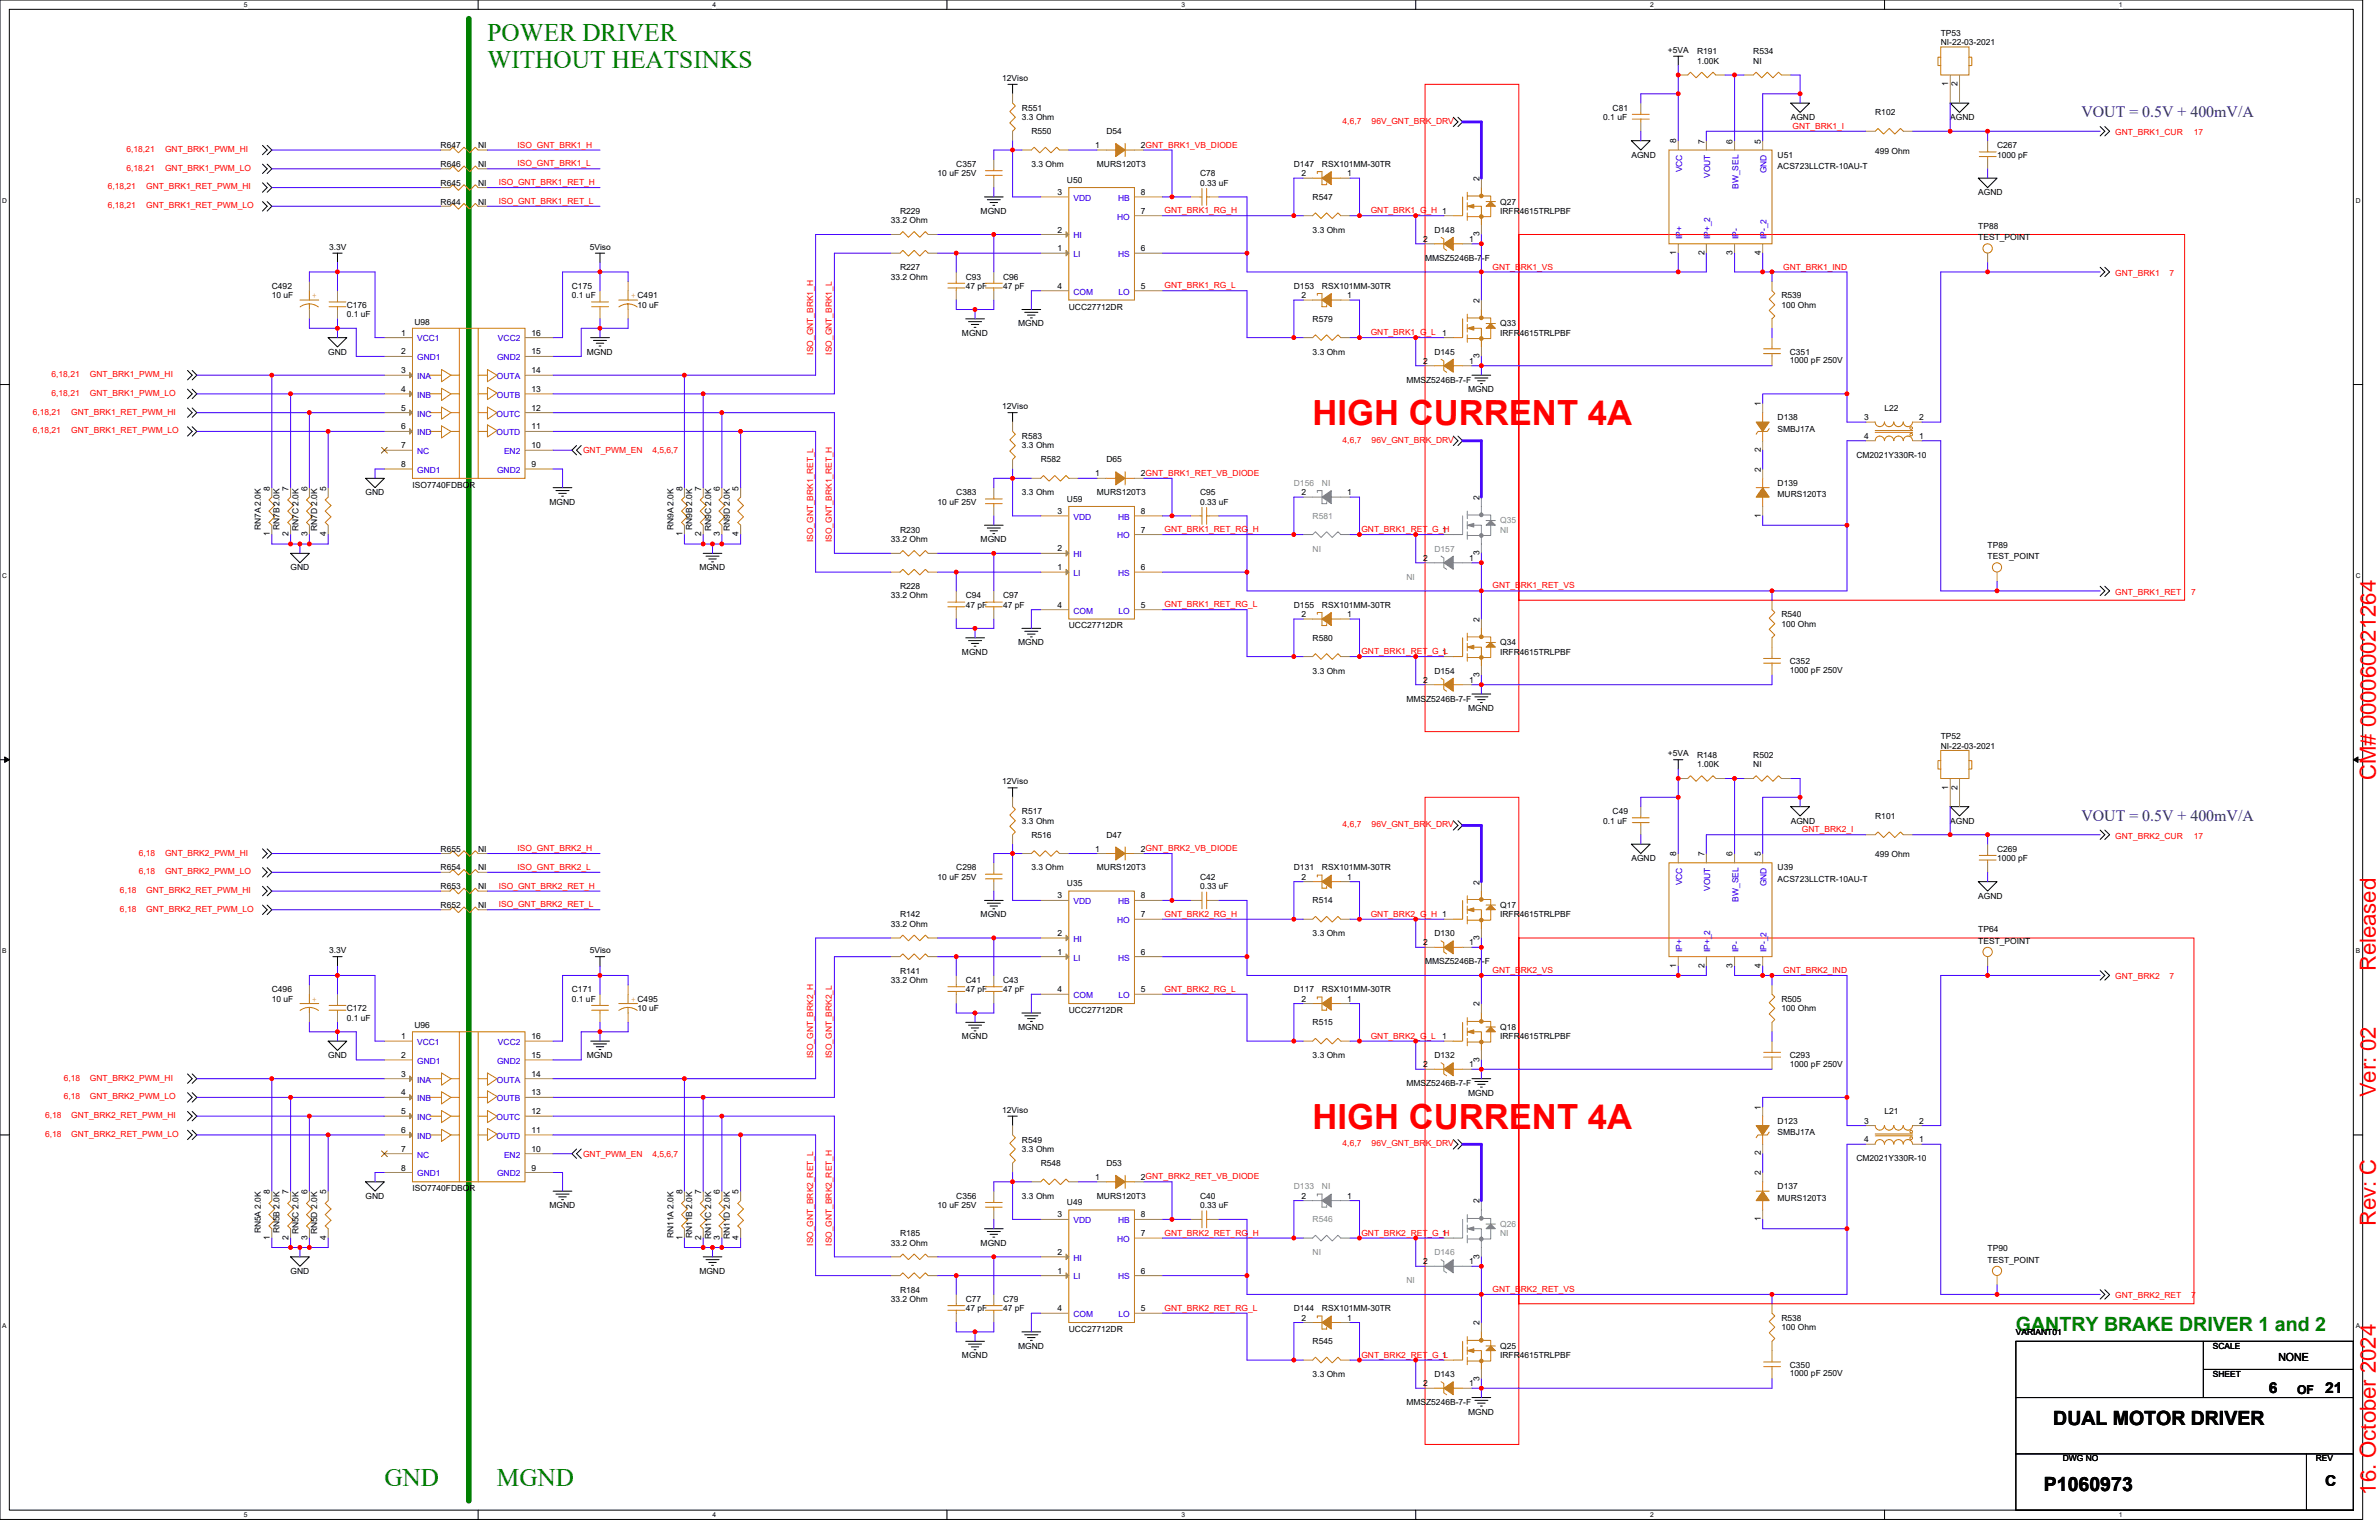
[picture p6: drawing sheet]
<svg xmlns="http://www.w3.org/2000/svg" width="432mm" height="279mm" viewBox="0 0 432 279" stroke-linecap="round" stroke-linejoin="round" font-family="sans-serif">
<defs><g id="words">
<g font-size="6.3" fill="#f00">
<text x="238.3" y="77.2">HIGH CURRENT 4A</text>
<text x="238.3" y="204.8">HIGH CURRENT 4A</text>
</g>
<g font-size="4.6" fill="#008000">
<text x="88.5" y="7.5">POWER DRIVER</text>
<text x="88.5" y="12.3">WITHOUT HEATSINKS</text>
<text x="69.8" y="269.6">GND</text>
<text x="90.2" y="269.6">MGND</text>
</g>
<g font-size="4" fill="#f00">
<text x="431.2" y="141.5" transform="rotate(-90 431.2 141.5)">CM# 000060021264</text>
<text x="431.2" y="176.2" transform="rotate(-90 431.2 176.2)">Released</text>
<text x="431.2" y="199.1" transform="rotate(-90 431.2 199.1)">Ver: 02</text>
<text x="431.2" y="222.5" transform="rotate(-90 431.2 222.5)">Rev: C</text>
<text x="431.2" y="271.2" transform="rotate(-90 431.2 271.2)">16. October 2024</text>
</g>
<text font-size="3.6" fill="#008000" x="365.9" y="241.6">GANTRY BRAKE DRIVER 1 and 2</text>
<g font-size="3.6">
<text x="372.7" y="258.6">DUAL MOTOR DRIVER</text>
<text x="371" y="270.5">P1060973</text>
</g>
<g font-size="2.9" fill="#004080">
<text x="377.8" y="21.3">VOUT = 0.5V + 400mV/A</text>
<text x="377.8" y="148.9">VOUT = 0.5V + 400mV/A</text>
</g>
<g font-size="2.7">
<text x="411.8" y="252.7">6</text>
<text x="422" y="252.7">21</text>
<text x="422" y="269.7">C</text>
</g>
<text font-size="2.2" x="416.9" y="252.9">OF</text>
<text font-size="2" x="413.5" y="246.9">NONE</text>
<g font-size="1.5">
<text x="302.7" y="9.5">+5VA</text>
<text x="308" y="9.9">R191</text>
<text x="308" y="11.6">1.00K</text>
<text x="318.2" y="9.9">R534</text>
<text x="318.2" y="11.6">NI</text>
<text x="352.3" y="6.5">TP53</text>
<text x="352.3" y="8.2">NI-22-03-2021</text>
<text x="181.9" y="14.6">12Viso</text>
<text x="353.6" y="15.6" transform="rotate(-90 353.6 15.6)">1</text>
<text x="355.3" y="15.6" transform="rotate(-90 355.3 15.6)">2</text>
<text x="185.5" y="20.1">R551</text>
<text x="185.5" y="21.8">3.3 Ohm</text>
<text x="291" y="21.8">0.1 uF</text>
<text x="292.7" y="20.1">C81</text>
<text x="325" y="21.8">AGND</text>
<text x="340.4" y="20.9">R102</text>
<text x="354" y="21.8">AGND</text>
<text x="80" y="26.9">R647</text>
<text x="86.8" y="26.9">NI</text>
<text x="187.2" y="24.3">R550</text>
<text x="198.8" y="26.9">1</text>
<text x="200.8" y="24.3">D54</text>
<text x="207.1" y="26.9">2GNT_BRK1_VB_DIODE</text>
<text x="296.1" y="28.6">AGND</text>
<text x="304.2" y="26" transform="rotate(-90 304.2 26)">8</text>
<text x="309.4" y="26" transform="rotate(-90 309.4 26)">7</text>
<text x="314.5" y="26" transform="rotate(-90 314.5 26)">6</text>
<text x="319.6" y="26" transform="rotate(-90 319.6 26)">5</text>
<text x="322.6" y="28.6">U51</text>
<text x="340.4" y="27.9">499 Ohm</text>
<text x="362.5" y="26.9">C267</text>
<text x="362.5" y="28.6">1000 pF</text>
<text x="80" y="30.3">R646</text>
<text x="80" y="33.7">R645</text>
<text x="86.8" y="30.3">NI</text>
<text x="86.8" y="33.7">NI</text>
<text x="170.2" y="32">10 uF 25V</text>
<text x="173.6" y="30.3">C357</text>
<text x="187.2" y="30.3">3.3 Ohm</text>
<text x="192" y="35.4">3</text>
<text x="193.7" y="33.2">U50</text>
<text x="199.1" y="30.3">MURS120T3</text>
<text x="207.1" y="35.4">8</text>
<text x="217.8" y="32">C78</text>
<text x="217.8" y="33.7">0.33 uF</text>
<text x="234.8" y="30.3">D147</text>
<text x="236.2" y="32">2</text>
<text x="239.9" y="30.3">RSX101MM-30TR</text>
<text x="244.5" y="32">1</text>
<text x="268.5" y="32.9" transform="rotate(-90 268.5 32.9)">2</text>
<text x="322.6" y="30.6">ACS723LLCTR-10AU-T</text>
<text x="359.1" y="35.4">AGND</text>
<text x="80" y="37.1">R644</text>
<text x="86.8" y="37.1">NI</text>
<text x="161.7" y="40.5">33.2 Ohm</text>
<text x="163.4" y="38.8">R229</text>
<text x="178" y="38.8">MGND</text>
<text x="207.1" y="38.8">7</text>
<text x="238.3" y="36.3">R547</text>
<text x="272.3" y="37.1">Q27</text>
<text x="272.3" y="38.8">IRFR4615TRLPBF</text>
<text x="359.1" y="41.5">TP88</text>
<text x="59.7" y="45.3">3.3V</text>
<text x="107" y="45.3">5Viso</text>
<text x="192" y="45.6">1</text>
<text x="192" y="42.2">2</text>
<text x="207.1" y="45.6">6</text>
<text x="238.3" y="42.2">3.3 Ohm</text>
<text x="258.3" y="43.9">2</text>
<text x="258.7" y="47.3">MMSZ5246B-7-F</text>
<text x="260.4" y="42.2">D148</text>
<text x="266.7" y="43.9">1</text>
<text x="268.5" y="42.9" transform="rotate(-90 268.5 42.9)">3</text>
<text x="304.2" y="46.3" transform="rotate(-90 304.2 46.3)">1</text>
<text x="309.4" y="46.3" transform="rotate(-90 309.4 46.3)">2</text>
<text x="314.5" y="46.3" transform="rotate(-90 314.5 46.3)">3</text>
<text x="319.6" y="46.3" transform="rotate(-90 319.6 46.3)">4</text>
<text x="359.1" y="43.6">TEST_POINT</text>
<text x="49.3" y="52.4">C492</text>
<text x="103.8" y="52.4">C175</text>
<text x="161.7" y="50.7">33.2 Ohm</text>
<text x="163.4" y="49">R227</text>
<text x="175.3" y="50.7">C93</text>
<text x="175.3" y="52.4">47 pF</text>
<text x="182.1" y="50.7">C96</text>
<text x="182.1" y="52.4">47 pF</text>
<text x="192" y="52.4">4</text>
<text x="207.1" y="52.4">5</text>
<text x="234.8" y="52.4">D153</text>
<text x="239.9" y="52.4">RSX101MM-30TR</text>
<text x="49.3" y="54.1">10 uF</text>
<text x="62.9" y="55.8">C176</text>
<text x="62.9" y="57.5">0.1 uF</text>
<text x="75.2" y="58.9">U98</text>
<text x="103.8" y="54.1">0.1 uF</text>
<text x="115.7" y="55.8">10 uF</text>
<text x="184.8" y="59.2">MGND</text>
<text x="194" y="56.2">UCC27712DR</text>
<text x="236.2" y="54.1">2</text>
<text x="238.3" y="58.4">R579</text>
<text x="244.5" y="54.1">1</text>
<text x="268.5" y="55" transform="rotate(-90 268.5 55)">2</text>
<text x="272.3" y="59.2">Q33</text>
<text x="323.3" y="54.1">R539</text>
<text x="323.3" y="55.8">100 Ohm</text>
<text x="59.6" y="64.3">GND</text>
<text x="72.8" y="60.9">1</text>
<text x="72.8" y="64.3">2</text>
<text x="96.5" y="64.3">15</text>
<text x="96.5" y="60.9">16</text>
<text x="106.5" y="64.3">MGND</text>
<text x="174.6" y="60.9">MGND</text>
<text x="238.3" y="64.3">3.3 Ohm</text>
<text x="258.3" y="66">2</text>
<text x="260.4" y="64.3">D145</text>
<text x="261.7" y="60.9">1</text>
<text x="266.7" y="66">1</text>
<text x="268.5" y="65" transform="rotate(-90 268.5 65)">3</text>
<text x="272.3" y="60.9">IRFR4615TRLPBF</text>
<text x="324.9" y="64.3">C351</text>
<text x="324.9" y="65.9">1000 pF 250V</text>
<text x="72.8" y="67.7">3</text>
<text x="72.8" y="71.1">4</text>
<text x="96.5" y="71.1">13</text>
<text x="96.5" y="67.7">14</text>
<text x="255.3" y="69.4">MMSZ5246B-7-F</text>
<text x="266.5" y="71.1">MGND</text>
<text x="72.8" y="74.5">5</text>
<text x="72.8" y="77.9">6</text>
<text x="96.5" y="77.9">11</text>
<text x="96.5" y="74.5">12</text>
<text x="181.9" y="74.2">12Viso</text>
<text x="319.6" y="73.7" transform="rotate(-90 319.6 73.7)">1</text>
<text x="322.6" y="76.2">D138</text>
<text x="338.3" y="76.2">3</text>
<text x="342.1" y="74.5">L22</text>
<text x="348.3" y="76.2">2</text>
<text x="72.8" y="81.3">7</text>
<text x="96.5" y="81.3">10</text>
<text x="185.5" y="79.7">R583</text>
<text x="185.5" y="81.3">3.3 Ohm</text>
<text x="188.9" y="83.9">R582</text>
<text x="200.8" y="83.9">D65</text>
<text x="319.6" y="82" transform="rotate(-90 319.6 82)">2</text>
<text x="322.6" y="78.3">SMBJ17A</text>
<text x="337" y="83.1">CM2021Y330R-10</text>
<text x="338.3" y="79.6">4</text>
<text x="348.3" y="79.6">1</text>
<text x="49" y="89" transform="rotate(-90 49 89)">8</text>
<text x="52.4" y="89" transform="rotate(-90 52.4 89)">7</text>
<text x="55.8" y="89" transform="rotate(-90 55.8 89)">6</text>
<text x="59.2" y="89" transform="rotate(-90 59.2 89)">5</text>
<text x="66.4" y="89.9">GND</text>
<text x="72.8" y="84.7">8</text>
<text x="74.9" y="88.5">ISO7740FDBQR</text>
<text x="96.5" y="84.7">9</text>
<text x="123.9" y="89" transform="rotate(-90 123.9 89)">8</text>
<text x="127.3" y="89" transform="rotate(-90 127.3 89)">7</text>
<text x="130.7" y="89" transform="rotate(-90 130.7 89)">6</text>
<text x="134.1" y="89" transform="rotate(-90 134.1 89)">5</text>
<text x="173.6" y="89.9">C383</text>
<text x="185.5" y="89.9">3.3 Ohm</text>
<text x="198.8" y="86.4">1</text>
<text x="199.1" y="89.9">MURS120T3</text>
<text x="207.1" y="86.4">2GNT_BRK1_RET_VB_DIODE</text>
<text x="217.8" y="89.9">C95</text>
<text x="236.2" y="89.8">2</text>
<text x="244.5" y="89.8">1</text>
<text x="319.6" y="85.6" transform="rotate(-90 319.6 85.6)">2</text>
<text x="322.6" y="88.2">D139</text>
<text x="99.7" y="91.6">MGND</text>
<text x="170.2" y="91.6">10 uF 25V</text>
<text x="192" y="93.2">3</text>
<text x="193.7" y="91.1">U59</text>
<text x="207.1" y="93.2">8</text>
<text x="217.8" y="91.6">0.33 uF</text>
<text x="268.5" y="90.7" transform="rotate(-90 268.5 90.7)">2</text>
<text x="319.6" y="93.9" transform="rotate(-90 319.6 93.9)">1</text>
<text x="322.6" y="90.2">MURS120T3</text>
<text x="47.3" y="96.1" transform="rotate(-90 47.3 96.1)">RN7A 2.0K</text>
<text x="49" y="97.3" transform="rotate(-90 49 97.3)">1</text>
<text x="50.8" y="96.1" transform="rotate(-90 50.8 96.1)">RN7B 2.0K</text>
<text x="52.4" y="97.3" transform="rotate(-90 52.4 97.3)">2</text>
<text x="54.2" y="96.3" transform="rotate(-90 54.2 96.3)">RN7C 2.0K</text>
<text x="55.8" y="97.3" transform="rotate(-90 55.8 97.3)">3</text>
<text x="57.6" y="96.3" transform="rotate(-90 57.6 96.3)">RN7D 2.0K</text>
<text x="59.2" y="97.3" transform="rotate(-90 59.2 97.3)">4</text>
<text x="122.2" y="96.1" transform="rotate(-90 122.2 96.1)">RN9A 2.0K</text>
<text x="123.9" y="97.3" transform="rotate(-90 123.9 97.3)">1</text>
<text x="125.6" y="96.1" transform="rotate(-90 125.6 96.1)">RN9B 2.0K</text>
<text x="127.3" y="97.3" transform="rotate(-90 127.3 97.3)">2</text>
<text x="129.1" y="96.3" transform="rotate(-90 129.1 96.3)">RN9C 2.0K</text>
<text x="130.7" y="97.3" transform="rotate(-90 130.7 97.3)">3</text>
<text x="132.4" y="96.3" transform="rotate(-90 132.4 96.3)">RN9D 2.0K</text>
<text x="134.1" y="97.3" transform="rotate(-90 134.1 97.3)">4</text>
<text x="161.7" y="98.4">33.2 Ohm</text>
<text x="163.4" y="96.7">R230</text>
<text x="178" y="98.4">MGND</text>
<text x="192" y="100">2</text>
<text x="207.1" y="96.6">7</text>
<text x="258.3" y="101.7">2</text>
<text x="261.7" y="96.6">1</text>
<text x="266.7" y="101.7">1</text>
<text x="268.5" y="100.7" transform="rotate(-90 268.5 100.7)">3</text>
<text x="360.8" y="99.4">TP89</text>
<text x="360.8" y="101.4">TEST_POINT</text>
<text x="52.7" y="103.5">GND</text>
<text x="126.9" y="103.5">MGND</text>
<text x="163.4" y="106.9">R228</text>
<text x="192" y="103.4">1</text>
<text x="207.1" y="103.4">6</text>
<text x="161.7" y="108.6">33.2 Ohm</text>
<text x="175.3" y="108.6">C94</text>
<text x="175.3" y="110.3">47 pF</text>
<text x="182.1" y="108.6">C97</text>
<text x="182.1" y="110.3">47 pF</text>
<text x="192" y="110.3">4</text>
<text x="207.1" y="110.3">5</text>
<text x="234.8" y="110.3">D155</text>
<text x="236.2" y="112">2</text>
<text x="239.9" y="110.3">RSX101MM-30TR</text>
<text x="244.5" y="112">1</text>
<text x="268.5" y="112.8" transform="rotate(-90 268.5 112.8)">2</text>
<text x="323.3" y="112">R540</text>
<text x="323.3" y="113.7">100 Ohm</text>
<text x="174.6" y="118.8">MGND</text>
<text x="184.8" y="117.1">MGND</text>
<text x="194" y="114">UCC27712DR</text>
<text x="238.3" y="116.2">R580</text>
<text x="261.7" y="118.8">1</text>
<text x="272.3" y="117.1">Q34</text>
<text x="272.3" y="118.8">IRFR4615TRLPBF</text>
<text x="238.3" y="122.2">3.3 Ohm</text>
<text x="258.3" y="123.9">2</text>
<text x="260.4" y="122.2">D154</text>
<text x="266.7" y="123.9">1</text>
<text x="268.5" y="122.9" transform="rotate(-90 268.5 122.9)">3</text>
<text x="324.9" y="120.5">C352</text>
<text x="324.9" y="122">1000 pF 250V</text>
<text x="255.3" y="127.3">MMSZ5246B-7-F</text>
<text x="266.5" y="129">MGND</text>
<text x="302.7" y="137.2">+5VA</text>
<text x="308" y="137.5">R148</text>
<text x="318.2" y="137.5">R502</text>
<text x="352.3" y="134.1">TP52</text>
<text x="352.3" y="135.8">NI-22-03-2021</text>
<text x="181.9" y="142.3">12Viso</text>
<text x="308" y="139.2">1.00K</text>
<text x="318.2" y="139.2">NI</text>
<text x="353.6" y="143.3" transform="rotate(-90 353.6 143.3)">1</text>
<text x="355.3" y="143.3" transform="rotate(-90 355.3 143.3)">2</text>
<text x="185.5" y="147.7">R517</text>
<text x="185.5" y="149.4">3.3 Ohm</text>
<text x="291" y="149.4">0.1 uF</text>
<text x="292.7" y="147.7">C49</text>
<text x="325" y="149.4">AGND</text>
<text x="340.4" y="148.6">R101</text>
<text x="354" y="149.4">AGND</text>
<text x="80" y="154.5">R655</text>
<text x="86.8" y="154.5">NI</text>
<text x="187.2" y="152">R516</text>
<text x="198.8" y="154.5">1</text>
<text x="200.8" y="152">D47</text>
<text x="207.1" y="154.5">2GNT_BRK2_VB_DIODE</text>
<text x="304.2" y="155.4" transform="rotate(-90 304.2 155.4)">8</text>
<text x="309.4" y="155.4" transform="rotate(-90 309.4 155.4)">7</text>
<text x="314.5" y="155.4" transform="rotate(-90 314.5 155.4)">6</text>
<text x="319.6" y="155.4" transform="rotate(-90 319.6 155.4)">5</text>
<text x="340.4" y="155.6">499 Ohm</text>
<text x="362.5" y="154.5">C269</text>
<text x="80" y="161.3">R653</text>
<text x="80" y="157.9">R654</text>
<text x="86.8" y="161.3">NI</text>
<text x="86.8" y="157.9">NI</text>
<text x="170.2" y="159.6">10 uF 25V</text>
<text x="173.6" y="157.9">C298</text>
<text x="187.2" y="157.9">3.3 Ohm</text>
<text x="193.7" y="160.8">U35</text>
<text x="199.1" y="157.9">MURS120T3</text>
<text x="217.8" y="159.6">C42</text>
<text x="217.8" y="161.3">0.33 uF</text>
<text x="234.8" y="157.9">D131</text>
<text x="236.2" y="159.6">2</text>
<text x="239.9" y="157.9">RSX101MM-30TR</text>
<text x="244.5" y="159.6">1</text>
<text x="268.5" y="160.5" transform="rotate(-90 268.5 160.5)">2</text>
<text x="296.1" y="156.2">AGND</text>
<text x="322.6" y="157.9">U39</text>
<text x="322.6" y="160">ACS723LLCTR-10AU-T</text>
<text x="362.5" y="156.2">1000 pF</text>
<text x="80" y="164.7">R652</text>
<text x="86.8" y="164.7">NI</text>
<text x="163.4" y="166.4">R142</text>
<text x="178" y="166.4">MGND</text>
<text x="192" y="163">3</text>
<text x="207.1" y="166.4">7</text>
<text x="207.1" y="163">8</text>
<text x="238.3" y="163.9">R514</text>
<text x="272.3" y="164.7">Q17</text>
<text x="272.3" y="166.4">IRFR4615TRLPBF</text>
<text x="359.1" y="163">AGND</text>
<text x="59.7" y="172.9">3.3V</text>
<text x="107" y="172.9">5Viso</text>
<text x="161.7" y="168.1">33.2 Ohm</text>
<text x="192" y="173.2">1</text>
<text x="192" y="169.8">2</text>
<text x="207.1" y="173.2">6</text>
<text x="238.3" y="169.8">3.3 Ohm</text>
<text x="258.3" y="171.5">2</text>
<text x="260.4" y="169.8">D130</text>
<text x="266.7" y="171.5">1</text>
<text x="268.5" y="170.5" transform="rotate(-90 268.5 170.5)">3</text>
<text x="359.1" y="169.2">TP64</text>
<text x="359.1" y="171.2">TEST_POINT</text>
<text x="161.7" y="178.4">33.2 Ohm</text>
<text x="163.4" y="176.7">R141</text>
<text x="175.3" y="178.4">C41</text>
<text x="182.1" y="178.4">C43</text>
<text x="258.7" y="174.9">MMSZ5246B-7-F</text>
<text x="304.2" y="175.6" transform="rotate(-90 304.2 175.6)">1</text>
<text x="309.4" y="175.6" transform="rotate(-90 309.4 175.6)">2</text>
<text x="314.5" y="175.6" transform="rotate(-90 314.5 175.6)">3</text>
<text x="319.6" y="175.6" transform="rotate(-90 319.6 175.6)">4</text>
<text x="49.3" y="180.1">C496</text>
<text x="49.3" y="181.8">10 uF</text>
<text x="62.9" y="183.5">C172</text>
<text x="62.9" y="185.2">0.1 uF</text>
<text x="103.8" y="180.1">C171</text>
<text x="103.8" y="181.8">0.1 uF</text>
<text x="115.7" y="183.5">10 uF</text>
<text x="175.3" y="180.1">47 pF</text>
<text x="182.1" y="180.1">47 pF</text>
<text x="192" y="180">4</text>
<text x="194" y="183.8">UCC27712DR</text>
<text x="207.1" y="180">5</text>
<text x="234.8" y="180.1">D117</text>
<text x="236.2" y="181.7">2</text>
<text x="239.9" y="180.1">RSX101MM-30TR</text>
<text x="244.5" y="181.7">1</text>
<text x="268.5" y="182.6" transform="rotate(-90 268.5 182.6)">2</text>
<text x="323.3" y="181.8">R505</text>
<text x="323.3" y="183.5">100 Ohm</text>
<text x="59.6" y="192">GND</text>
<text x="72.8" y="188.5">1</text>
<text x="72.8" y="191.9">2</text>
<text x="75.2" y="186.5">U96</text>
<text x="96.5" y="191.9">15</text>
<text x="96.5" y="188.5">16</text>
<text x="106.5" y="192">MGND</text>
<text x="174.6" y="188.6">MGND</text>
<text x="184.8" y="186.9">MGND</text>
<text x="238.3" y="186">R515</text>
<text x="238.3" y="192">3.3 Ohm</text>
<text x="260.4" y="192">D132</text>
<text x="261.7" y="188.5">1</text>
<text x="272.3" y="186.9">Q18</text>
<text x="272.3" y="188.6">IRFR4615TRLPBF</text>
<text x="324.9" y="192">C293</text>
<text x="72.8" y="195.3">3</text>
<text x="96.5" y="195.3">14</text>
<text x="255.3" y="197.1">MMSZ5246B-7-F</text>
<text x="258.3" y="193.6">2</text>
<text x="266.7" y="193.6">1</text>
<text x="268.5" y="192.6" transform="rotate(-90 268.5 192.6)">3</text>
<text x="324.9" y="193.5">1000 pF 250V</text>
<text x="72.8" y="198.7">4</text>
<text x="72.8" y="202.1">5</text>
<text x="96.5" y="198.7">13</text>
<text x="96.5" y="202.1">12</text>
<text x="181.9" y="201.8">12Viso</text>
<text x="266.5" y="198.8">MGND</text>
<text x="319.6" y="201.3" transform="rotate(-90 319.6 201.3)">1</text>
<text x="322.6" y="203.9">D123</text>
<text x="338.3" y="203.9">3</text>
<text x="342.1" y="202.2">L21</text>
<text x="348.3" y="203.9">2</text>
<text x="72.8" y="205.5">6</text>
<text x="72.8" y="209">7</text>
<text x="96.5" y="209">10</text>
<text x="96.5" y="205.5">11</text>
<text x="185.5" y="207.3">R549</text>
<text x="185.5" y="209">3.3 Ohm</text>
<text x="319.6" y="209.6" transform="rotate(-90 319.6 209.6)">2</text>
<text x="322.6" y="205.9">SMBJ17A</text>
<text x="338.3" y="207.2">4</text>
<text x="348.3" y="207.2">1</text>
<text x="72.8" y="212.4">8</text>
<text x="96.5" y="212.4">9</text>
<text x="188.9" y="211.5">R548</text>
<text x="198.8" y="214.1">1</text>
<text x="200.8" y="211.5">D53</text>
<text x="207.1" y="214.1">2GNT_BRK2_RET_VB_DIODE</text>
<text x="319.6" y="213.2" transform="rotate(-90 319.6 213.2)">2</text>
<text x="322.6" y="215.8">D137</text>
<text x="337" y="210.7">CM2021Y330R-10</text>
<text x="49" y="216.6" transform="rotate(-90 49 216.6)">8</text>
<text x="52.4" y="216.6" transform="rotate(-90 52.4 216.6)">7</text>
<text x="55.8" y="216.6" transform="rotate(-90 55.8 216.6)">6</text>
<text x="59.2" y="216.6" transform="rotate(-90 59.2 216.6)">5</text>
<text x="66.4" y="217.5">GND</text>
<text x="74.9" y="216.1">ISO7740FDBQR</text>
<text x="99.7" y="219.2">MGND</text>
<text x="123.9" y="216.6" transform="rotate(-90 123.9 216.6)">8</text>
<text x="127.3" y="216.6" transform="rotate(-90 127.3 216.6)">7</text>
<text x="130.7" y="216.6" transform="rotate(-90 130.7 216.6)">6</text>
<text x="134.1" y="216.6" transform="rotate(-90 134.1 216.6)">5</text>
<text x="170.2" y="219.2">10 uF 25V</text>
<text x="173.6" y="217.5">C356</text>
<text x="185.5" y="217.5">3.3 Ohm</text>
<text x="192" y="220.9">3</text>
<text x="193.7" y="218.7">U49</text>
<text x="199.1" y="217.5">MURS120T3</text>
<text x="207.1" y="220.9">8</text>
<text x="217.8" y="217.5">C40</text>
<text x="217.8" y="219.2">0.33 uF</text>
<text x="236.2" y="217.5">2</text>
<text x="244.5" y="217.5">1</text>
<text x="268.5" y="218.3" transform="rotate(-90 268.5 218.3)">2</text>
<text x="319.6" y="221.6" transform="rotate(-90 319.6 221.6)">1</text>
<text x="322.6" y="217.8">MURS120T3</text>
<text x="47.3" y="223.8" transform="rotate(-90 47.3 223.8)">RN5A 2.0K</text>
<text x="49" y="225" transform="rotate(-90 49 225)">1</text>
<text x="50.8" y="223.8" transform="rotate(-90 50.8 223.8)">RN5B 2.0K</text>
<text x="52.4" y="225" transform="rotate(-90 52.4 225)">2</text>
<text x="54.2" y="223.9" transform="rotate(-90 54.2 223.9)">RN5C 2.0K</text>
<text x="55.8" y="225" transform="rotate(-90 55.8 225)">3</text>
<text x="57.6" y="223.9" transform="rotate(-90 57.6 223.9)">RN5D 2.0K</text>
<text x="59.2" y="225" transform="rotate(-90 59.2 225)">4</text>
<text x="122.2" y="224.6" transform="rotate(-90 122.2 224.6)">RN11A 2.0K</text>
<text x="123.9" y="225" transform="rotate(-90 123.9 225)">1</text>
<text x="125.6" y="224.6" transform="rotate(-90 125.6 224.6)">RN11B 2.0K</text>
<text x="127.3" y="225" transform="rotate(-90 127.3 225)">2</text>
<text x="129.1" y="224.8" transform="rotate(-90 129.1 224.8)">RN11C 2.0K</text>
<text x="130.7" y="225" transform="rotate(-90 130.7 225)">3</text>
<text x="132.4" y="224.8" transform="rotate(-90 132.4 224.8)">RN11D 2.0K</text>
<text x="134.1" y="225" transform="rotate(-90 134.1 225)">4</text>
<text x="161.7" y="226">33.2 Ohm</text>
<text x="163.4" y="224.3">R185</text>
<text x="178" y="226">MGND</text>
<text x="192" y="227.7">2</text>
<text x="207.1" y="224.3">7</text>
<text x="261.7" y="224.3">1</text>
<text x="360.8" y="227">TP90</text>
<text x="52.7" y="231.1">GND</text>
<text x="126.9" y="231.1">MGND</text>
<text x="192" y="231.1">1</text>
<text x="207.1" y="231.1">6</text>
<text x="258.3" y="229.4">2</text>
<text x="266.7" y="229.4">1</text>
<text x="268.5" y="228.4" transform="rotate(-90 268.5 228.4)">3</text>
<text x="360.8" y="229.1">TEST_POINT</text>
<text x="161.7" y="236.2">33.2 Ohm</text>
<text x="163.4" y="234.5">R184</text>
<text x="175.3" y="236.2">C77</text>
<text x="175.3" y="237.9">47 pF</text>
<text x="182.1" y="236.2">C79</text>
<text x="182.1" y="237.9">47 pF</text>
<text x="192" y="237.9">4</text>
<text x="207.1" y="237.9">5</text>
<text x="234.8" y="237.9">D144</text>
<text x="236.2" y="239.6">2</text>
<text x="239.9" y="237.9">RSX101MM-30TR</text>
<text x="244.5" y="239.6">1</text>
<text x="323.3" y="239.6">R538</text>
<text x="184.8" y="244.7">MGND</text>
<text x="194" y="241.7">UCC27712DR</text>
<text x="238.3" y="243.9">R545</text>
<text x="268.5" y="240.5" transform="rotate(-90 268.5 240.5)">2</text>
<text x="272.3" y="244.7">Q25</text>
<text x="323.3" y="241.3">100 Ohm</text>
<text x="365.9" y="242.2">VARIANT01</text>
<text x="401.6" y="244.7">SCALE</text>
<text x="174.6" y="246.4">MGND</text>
<text x="238.3" y="249.8">3.3 Ohm</text>
<text x="258.3" y="251.5">2</text>
<text x="260.4" y="249.8">D143</text>
<text x="261.7" y="246.4">1</text>
<text x="266.7" y="251.5">1</text>
<text x="268.5" y="250.5" transform="rotate(-90 268.5 250.5)">3</text>
<text x="272.3" y="246.4">IRFR4615TRLPBF</text>
<text x="324.9" y="248.1">C350</text>
<text x="324.9" y="249.7">1000 pF 250V</text>
<text x="401.6" y="249.8">SHEET</text>
<text x="255.3" y="254.9">MMSZ5246B-7-F</text>
<text x="266.5" y="256.6">MGND</text>
<text x="374.4" y="265.2">DWG NO</text>
<text x="420.3" y="265.2">REV</text>
</g>
<g font-size="1.5" fill="#f00">
<text x="243.7" y="22.5">4,6,7</text>
<text x="249" y="22.5">96V_GNT_BRK_DRV</text>
<text x="325.4" y="23.4">GNT_BRK1_I</text>
<text x="23" y="27.6">6,18,21</text>
<text x="30" y="27.6">GNT_BRK1_PWM_HI</text>
<text x="93.9" y="26.8">ISO_GNT_BRK1_H</text>
<text x="383.9" y="24.5">GNT_BRK1_CUR</text>
<text x="398.2" y="24.5">17</text>
<text x="19.6" y="34.4">6,18,21</text>
<text x="23" y="31">6,18,21</text>
<text x="26.5" y="34.4">GNT_BRK1_RET_PWM_HI</text>
<text x="30" y="31">GNT_BRK1_PWM_LO</text>
<text x="90.5" y="33.6">ISO_GNT_BRK1_RET_H</text>
<text x="93.9" y="30.2">ISO_GNT_BRK1_L</text>
<text x="19.6" y="37.8">6,18,21</text>
<text x="26.5" y="37.8">GNT_BRK1_RET_PWM_LO</text>
<text x="90.5" y="37">ISO_GNT_BRK1_RET_L</text>
<text x="211.3" y="38.7">GNT_BRK1_RG_H</text>
<text x="248.8" y="38.7">GNT_BRK1_G_H 1</text>
<text x="211.3" y="52.3">GNT_BRK1_RG_L</text>
<text x="270.9" y="48.9">GNT_BRK1_VS</text>
<text x="323.7" y="48.9">GNT_BRK1_IND</text>
<text x="383.9" y="50">GNT_BRK1</text>
<text x="393.8" y="50">7</text>
<text x="147.6" y="64.3" transform="rotate(-90 147.6 64.3)">ISO_GNT_BRK1_H</text>
<text x="151" y="64.3" transform="rotate(-90 151 64.3)">ISO_GNT_BRK1_L</text>
<text x="248.8" y="60.8">GNT_BRK1_G_L</text>
<text x="9.4" y="71.8">6,18,21</text>
<text x="9.4" y="68.4">6,18,21</text>
<text x="16.3" y="71.8">GNT_BRK1_PWM_LO</text>
<text x="16.3" y="68.4">GNT_BRK1_PWM_HI</text>
<text x="5.9" y="75.2">6,18,21</text>
<text x="12.9" y="75.2">GNT_BRK1_RET_PWM_HI</text>
<text x="5.9" y="78.6">6,18,21</text>
<text x="12.9" y="78.6">GNT_BRK1_RET_PWM_LO</text>
<text x="105.8" y="82.2">GNT_PWM_EN</text>
<text x="118.4" y="82.2">4,5,6,7</text>
<text x="243.7" y="80.3">4,6,7</text>
<text x="249" y="80.3">96V_GNT_BRK_DRV</text>
<text x="147.6" y="98.4" transform="rotate(-90 147.6 98.4)">ISO_GNT_BRK1_RET_L</text>
<text x="151" y="98.4" transform="rotate(-90 151 98.4)">ISO_GNT_BRK1_RET_H</text>
<text x="211.3" y="96.5">GNT_BRK1_RET_RG_H</text>
<text x="247.1" y="96.5">GNT_BRK1_RET_G_H</text>
<text x="270.9" y="106.8">GNT_BRK1_RET_VS</text>
<text x="383.9" y="107.9">GNT_BRK1_RET</text>
<text x="397.7" y="107.9">7</text>
<text x="211.3" y="110.2">GNT_BRK1_RET_RG_L</text>
<text x="247.1" y="118.7">GNT_BRK1_RET_G_L</text>
<text x="25.2" y="155.2">6,18</text>
<text x="30" y="155.2">GNT_BRK2_PWM_HI</text>
<text x="93.9" y="154.4">ISO_GNT_BRK2_H</text>
<text x="243.7" y="150.1">4,6,7</text>
<text x="249" y="150.1">96V_GNT_BRK_DRV</text>
<text x="327.1" y="151">GNT_BRK2_I</text>
<text x="383.9" y="152.1">GNT_BRK2_CUR</text>
<text x="398.2" y="152.1">17</text>
<text x="25.2" y="158.6">6,18</text>
<text x="30" y="158.6">GNT_BRK2_PWM_LO</text>
<text x="90.5" y="161.2">ISO_GNT_BRK2_RET_H</text>
<text x="93.9" y="157.8">ISO_GNT_BRK2_L</text>
<text x="21.8" y="162">6,18</text>
<text x="21.8" y="165.4">6,18</text>
<text x="26.5" y="162">GNT_BRK2_RET_PWM_HI</text>
<text x="26.5" y="165.4">GNT_BRK2_RET_PWM_LO</text>
<text x="90.5" y="164.6">ISO_GNT_BRK2_RET_L</text>
<text x="211.3" y="166.3">GNT_BRK2_RG_H</text>
<text x="248.8" y="166.3">GNT_BRK2_G_H 1</text>
<text x="211.3" y="179.9">GNT_BRK2_RG_L</text>
<text x="270.9" y="176.5">GNT_BRK2_VS</text>
<text x="323.7" y="176.5">GNT_BRK2_IND</text>
<text x="383.9" y="177.7">GNT_BRK2</text>
<text x="393.8" y="177.7">7</text>
<text x="147.6" y="192" transform="rotate(-90 147.6 192)">ISO_GNT_BRK2_H</text>
<text x="151" y="192" transform="rotate(-90 151 192)">ISO_GNT_BRK2_L</text>
<text x="248.8" y="188.4">GNT_BRK2_G_L</text>
<text x="11.6" y="196">6,18</text>
<text x="16.3" y="196">GNT_BRK2_PWM_HI</text>
<text x="8.2" y="202.9">6,18</text>
<text x="11.6" y="199.5">6,18</text>
<text x="12.9" y="202.9">GNT_BRK2_RET_PWM_HI</text>
<text x="16.3" y="199.5">GNT_BRK2_PWM_LO</text>
<text x="8.2" y="206.3">6,18</text>
<text x="12.9" y="206.3">GNT_BRK2_RET_PWM_LO</text>
<text x="105.8" y="209.8">GNT_PWM_EN</text>
<text x="118.4" y="209.8">4,5,6,7</text>
<text x="243.7" y="208">4,6,7</text>
<text x="249" y="208">96V_GNT_BRK_DRV</text>
<text x="147.6" y="226" transform="rotate(-90 147.6 226)">ISO_GNT_BRK2_RET_L</text>
<text x="151" y="226" transform="rotate(-90 151 226)">ISO_GNT_BRK2_RET_H</text>
<text x="211.3" y="224.2">GNT_BRK2_RET_RG_H</text>
<text x="247.1" y="224.2">GNT_BRK2_RET_G_H</text>
<text x="211.3" y="237.8">GNT_BRK2_RET_RG_L</text>
<text x="270.9" y="234.4">GNT_BRK2_RET_VS</text>
<text x="383.9" y="235.5">GNT_BRK2_RET</text>
<text x="397.7" y="235.5">7</text>
<text x="247.1" y="246.3">GNT_BRK2_RET_G_L</text>
</g>
<g font-size="1.5" fill="#00c">
<text x="305.3" y="31.3" transform="rotate(-90 305.3 31.3)">VCC</text>
<text x="310.4" y="32.3" transform="rotate(-90 310.4 32.3)">VOUT</text>
<text x="315.6" y="34.2" transform="rotate(-90 315.6 34.2)">BW_SEL</text>
<text x="320.7" y="31.5" transform="rotate(-90 320.7 31.5)">GND</text>
<text x="194.8" y="36.4">VDD</text>
<text x="202.8" y="39.8">HO</text>
<text x="202.9" y="36.4">HB</text>
<text x="194.8" y="46.6">LI</text>
<text x="194.8" y="43.2">HI</text>
<text x="202.9" y="46.6">HS</text>
<text x="305.3" y="43.4" transform="rotate(-90 305.3 43.4)">IP+</text>
<text x="310.4" y="43.4" transform="rotate(-90 310.4 43.4)">IP+_2</text>
<text x="315.6" y="43.4" transform="rotate(-90 315.6 43.4)">IP-</text>
<text x="320.7" y="43.4" transform="rotate(-90 320.7 43.4)">IP-_2</text>
<text x="194.8" y="53.4">COM</text>
<text x="203" y="53.4">LO</text>
<text x="75.7" y="62">VCC1</text>
<text x="75.7" y="65.4">GND1</text>
<text x="90.2" y="65.4">GND2</text>
<text x="90.4" y="62">VCC2</text>
<text x="75.7" y="68.8">INA</text>
<text x="90.2" y="68.8">OUTA</text>
<text x="75.7" y="72.2">INB</text>
<text x="75.7" y="75.6">INC</text>
<text x="90.1" y="75.6">OUTC</text>
<text x="90.2" y="72.2">OUTB</text>
<text x="75.7" y="79">IND</text>
<text x="75.7" y="82.4">NC</text>
<text x="90.1" y="79">OUTD</text>
<text x="91.5" y="82.4">EN2</text>
<text x="75.7" y="85.8">GND1</text>
<text x="90.2" y="85.8">GND2</text>
<text x="194.8" y="94.3">VDD</text>
<text x="202.9" y="94.3">HB</text>
<text x="194.8" y="101.1">HI</text>
<text x="202.8" y="97.7">HO</text>
<text x="194.8" y="104.5">LI</text>
<text x="202.9" y="104.5">HS</text>
<text x="194.8" y="111.3">COM</text>
<text x="203" y="111.3">LO</text>
<text x="305.3" y="160.6" transform="rotate(-90 305.3 160.6)">VCC</text>
<text x="310.4" y="161.6" transform="rotate(-90 310.4 161.6)">VOUT</text>
<text x="320.7" y="160.8" transform="rotate(-90 320.7 160.8)">GND</text>
<text x="194.8" y="164.1">VDD</text>
<text x="202.8" y="167.5">HO</text>
<text x="202.9" y="164.1">HB</text>
<text x="315.6" y="163.6" transform="rotate(-90 315.6 163.6)">BW_SEL</text>
<text x="194.8" y="170.9">HI</text>
<text x="305.3" y="172.7" transform="rotate(-90 305.3 172.7)">IP+</text>
<text x="310.4" y="172.7" transform="rotate(-90 310.4 172.7)">IP+_2</text>
<text x="315.6" y="172.7" transform="rotate(-90 315.6 172.7)">IP-</text>
<text x="320.7" y="172.7" transform="rotate(-90 320.7 172.7)">IP-_2</text>
<text x="194.8" y="174.3">LI</text>
<text x="202.9" y="174.3">HS</text>
<text x="194.8" y="181.1">COM</text>
<text x="203" y="181.1">LO</text>
<text x="75.7" y="189.6">VCC1</text>
<text x="90.4" y="189.6">VCC2</text>
<text x="75.7" y="193">GND1</text>
<text x="75.7" y="196.4">INA</text>
<text x="90.2" y="196.4">OUTA</text>
<text x="90.2" y="193">GND2</text>
<text x="75.7" y="199.8">INB</text>
<text x="75.7" y="203.2">INC</text>
<text x="90.1" y="203.2">OUTC</text>
<text x="90.2" y="199.8">OUTB</text>
<text x="75.7" y="206.6">IND</text>
<text x="90.1" y="206.6">OUTD</text>
<text x="75.7" y="210">NC</text>
<text x="75.7" y="213.4">GND1</text>
<text x="90.2" y="213.4">GND2</text>
<text x="91.5" y="210">EN2</text>
<text x="194.8" y="221.9">VDD</text>
<text x="202.9" y="221.9">HB</text>
<text x="202.8" y="225.3">HO</text>
<text x="194.8" y="232.1">LI</text>
<text x="194.8" y="228.7">HI</text>
<text x="202.9" y="232.1">HS</text>
<text x="194.8" y="239">COM</text>
<text x="203" y="239">LO</text>
</g>
<g font-size="1.5" fill="#cc8006">
<text x="56.7" y="54.1">+</text>
<text x="114.5" y="54.1">+ C491</text>
<text x="56.7" y="181.8">+</text>
<text x="114.5" y="181.8">+ C495</text>
</g>
<g font-size="1.5" fill="#878787">
<text x="234.8" y="88.2">D156</text>
<text x="239.9" y="88.2">NI</text>
<text x="238.3" y="94.1">R581</text>
<text x="272.3" y="95">Q35</text>
<text x="238.3" y="100.1">NI</text>
<text x="260.4" y="100.1">D157</text>
<text x="272.3" y="96.7">NI</text>
<text x="255.3" y="105.2">NI</text>
<text x="234.8" y="215.8">D133</text>
<text x="239.9" y="215.8">NI</text>
<text x="238.3" y="221.7">R546</text>
<text x="238.3" y="227.7">NI</text>
<text x="260.4" y="227.7">D146</text>
<text x="272.3" y="222.6">Q26</text>
<text x="272.3" y="224.3">NI</text>
<text x="255.3" y="232.8">NI</text>
</g>
<g font-size="1.2">
<text x="44.2" y="1.2">5</text>
<text x="129.3" y="1.2">4</text>
<text x="214.4" y="1.2">3</text>
<text x="299.5" y="1.2">2</text>
<text x="384.6" y="1.2">1</text>
<text x=".4" y="36.8">D</text>
<text x="427.6" y="36.8">D</text>
<text x=".4" y="104.9">C</text>
<text x="427.6" y="104.9">C</text>
<text x=".4" y="173">B</text>
<text x="427.6" y="173">B</text>
<text x=".4" y="241">A</text>
<text x="427.6" y="241">A</text>
<text x="44.2" y="275.2">5</text>
<text x="129.3" y="275.2">4</text>
<text x="214.4" y="275.2">3</text>
<text x="299.5" y="275.2">2</text>
<text x="384.6" y="275.2">1</text>
</g>
</g></defs>
<path d="M0 0h428.8v275.7h-428.8zM1.7 1.7h425.4v272.3h-425.4z" fill="none" stroke="#000" stroke-width=".18"/>
<g fill="#fff">
<path d="M44.2 .2h.7v1.3h-.7z"/>
<path d="M44.2 274.2h.7v1.3h-.7z"/>
</g>
<path d="M86.8 0v1.7M86.8 274v1.7" fill="none" stroke="#000" stroke-width=".18"/>
<g fill="#fff">
<path d="M129.3 .2h.7v1.3h-.7z"/>
<path d="M129.3 274.2h.7v1.3h-.7z"/>
</g>
<path d="M171.9 0v1.7M171.9 274v1.7" fill="none" stroke="#000" stroke-width=".18"/>
<g fill="#fff">
<path d="M214.4 .2h.7v1.3h-.7z"/>
<path d="M214.4 274.2h.7v1.3h-.7z"/>
</g>
<path d="M257 0v1.7M257 274v1.7" fill="none" stroke="#000" stroke-width=".18"/>
<g fill="#fff">
<path d="M299.5 .2h.7v1.3h-.7z"/>
<path d="M299.5 274.2h.7v1.3h-.7z"/>
</g>
<path d="M342.1 0v1.7M342.1 274v1.7" fill="none" stroke="#000" stroke-width=".18"/>
<g fill="#fff">
<path d="M384.6 .2h.7v1.3h-.7z"/>
<path d="M384.6 274.2h.7v1.3h-.7z"/>
<path d="M.4 35.7h.9v1.4h-.9z"/>
<path d="M427.6 35.7h.8v1.4h-.8z"/>
<path d="M.4 103.8h.9v1.3h-.9z"/>
<path d="M427.6 103.8h.8v1.3h-.8z"/>
</g>
<path d="M0 69.8h1.7M427.1 69.8h1.7" fill="none" stroke="#000" stroke-width=".18"/>
<g fill="#fff">
<path d="M.4 171.9h.8v1.3h-.8z"/>
<path d="M427.6 171.9h.7v1.3h-.7z"/>
</g>
<path d="M0 137.8h1.7M427.1 137.8h1.7" fill="none" stroke="#000" stroke-width=".18"/>
<path d="M.8 137.3l.9 .5-.9 .5zM427.1 137.8l.9-.5v1z" fill="#000" stroke="#000" stroke-width=".18"/>
<g fill="#fff">
<path d="M.4 239.9h.8v1.4h-.8z"/>
<path d="M427.6 239.9h.7v1.4h-.7z"/>
</g>
<g fill="none" stroke="#000" stroke-width=".18">
<path d="M182.9 15.3h1.7M183.8 15.3v1.7M303.8 10.2h1.7M304.6 10.2v1.7M325 18.7h3.4l-1.7 1.7zM354 18.7h3.4l-1.7 1.7zM47.6 26.4l.9 .8-.9 .9M47.6 29.8l.9 .8-.9 .9M47.6 33.2l.9 .8-.9 .9M47.6 36.6l.9 .8-.9 .9M48.5 26.4l.8 .8-.8 .9M48.5 29.8l.8 .8-.8 .9"/>
<path d="M48.5 33.2l.8 .8-.8 .9M48.5 36.6l.8 .8-.8 .9M178.7 35.7h3.4M179.2 36.2h2.4M179.7 36.7h1.4M180.2 37.3h.4M263.8 21.3l.8 .8-.8 .9M264.6 21.3l.9 .8-.9 .9M296.1 25.5h3.4l-1.7 1.7zM359.1 32.3h3.4l-1.7 1.7zM381.2 23l.8 .8-.8 .9M382 23l.9 .8-.9 .9"/>
<path d="M60.4 45.9h1.7M61.3 45.9v1.7M108.1 45.9h1.6M108.9 45.9v1.7M175.3 57.8h3.4M175.8 58.4h2.4M176.3 58.9h1.4M176.8 59.4h.3M185.5 56.2h3.4M186 56.7h2.4M186.5 57.2h1.4M187 57.7h.4"/>
<path d="M381.2 48.5l.8 .8-.8 .9M382 48.5l.9 .8-.9 .9M34 70.6l.9 .9-.9 .8M34 74l.9 .9-.9 .8M34 77.4l.9 .9-.9 .8M34 67.2l.9 .9-.9 .8M34.9 70.6l.8 .9-.8 .8M34.9 74l.8 .9-.8 .8M34.9 77.4l.8 .9-.8 .8M34.9 67.2l.8 .9-.8 .8M59.6 61.3h3.3l-1.6 1.6zM107.2 61.3h3.4"/>
<path d="M107.7 61.8h2.4M108.2 62.3h1.4M108.7 62.8h.4M182.9 74.9h1.7M183.8 74.9v1.7M263.8 79.1l.8 .9-.8 .8M264.6 79.1l.9 .9-.9 .8M267.2 68.1h3.4M267.7 68.6h2.4M268.2 69.1h1.4M268.7 69.6h.3M66.4 86.8h3.4l-1.7 1.7z"/>
<path d="M100.4 88.5h3.4M100.9 89h2.4M101.4 89.5h1.4M101.9 90h.4M104.6 80.8l-.8 .9 .8 .8M105.5 80.8l-.9 .9 .9 .8M178.7 95.3h3.4M179.2 95.8h2.4M179.7 96.3h1.4M180.2 96.8h.4M52.7 100.4h3.5l-1.8 1.7zM127.6 100.4h3.4"/>
<path d="M128.1 100.9h2.4M128.7 101.4h1.3M129.2 101.9h.3M175.3 115.7h3.4M175.8 116.2h2.4M176.3 116.7h1.4M176.8 117.2h.3M185.5 114h3.4M186 114.5h2.4M186.5 115h1.4M187 115.5h.4M381.2 106.4l.8 .8-.8 .9"/>
<path d="M382 106.4l.9 .8-.9 .9M267.2 125.9h3.4M267.7 126.4h2.4M268.2 126.9h1.4M268.7 127.5h.3M303.8 137.8h1.7M304.6 137.8v1.7M47.6 154l.9 .9-.9 .8M47.6 157.4l.9 .9-.9 .8M48.5 154l.8 .9-.8 .8M48.5 157.4l.8 .9-.8 .8M182.9 142.9h1.7"/>
<path d="M183.8 142.9v1.8M263.8 148.9l.8 .9-.8 .8M264.6 148.9l.9 .9-.9 .8M296.1 153.2h3.4l-1.7 1.7zM325 146.3h3.4l-1.7 1.7zM354 146.3h3.4l-1.7 1.7zM359.1 160h3.4l-1.7 1.7zM381.2 150.6l.8 .8-.8 .9M382 150.6l.9 .8-.9 .9M47.6 160.8l.9 .9-.9 .8M47.6 164.2l.9 .9-.9 .8M48.5 160.8l.8 .9-.8 .8"/>
<path d="M48.5 164.2l.8 .9-.8 .8M60.4 173.6h1.7M61.3 173.6v1.7M108.1 173.6h1.6M108.9 173.6v1.7M178.7 163.4h3.4M179.2 163.9h2.4M179.7 164.4h1.4M180.2 164.9h.4M381.2 176.1l.8 .9-.8 .8M382 176.1l.9 .9-.9 .8M34 194.8l.9 .9-.9 .9"/>
<path d="M34 198.2l.9 .9-.9 .9M34.9 194.8l.8 .9-.8 .9M34.9 198.2l.8 .9-.8 .9M59.6 188.9h3.3l-1.6 1.7zM107.2 188.9h3.4M107.7 189.4h2.4M108.2 189.9h1.4M108.7 190.4h.4M175.3 185.5h3.4M175.8 186h2.4M176.3 186.5h1.4M176.8 187h.3"/>
<path d="M185.5 183.8h3.4M186 184.3h2.4M186.5 184.8h1.4M187 185.3h.4M267.2 195.7h3.4M267.7 196.2h2.4M268.2 196.7h1.4M268.7 197.2h.3M0 205.9h1.7M34 201.7l.9 .8-.9 .8M34 205.1l.9 .8-.9 .9M34.9 201.7l.8 .8-.8 .8"/>
<path d="M34.9 205.1l.8 .8-.8 .9M66.4 214.4h3.4l-1.7 1.7zM100.4 216.1h3.4M100.9 216.6h2.4M101.4 217.1h1.4M101.9 217.7h.4M104.6 208.5l-.8 .8 .8 .9M105.5 208.5l-.9 .8 .9 .9M182.9 202.5h1.7M183.8 202.5v1.7M263.8 206.8l.8 .8-.8 .9M264.6 206.8l.9 .8-.9 .9"/>
<path d="M427.1 205.9h1.7M52.7 228h3.5l-1.8 1.7zM127.6 228h3.4M128.1 228.5h2.4M128.7 229h1.3M129.2 229.6h.3M178.7 222.9h3.4M179.2 223.4h2.4M179.7 223.9h1.4M180.2 224.5h.4M381.2 234l.8 .8-.8 .9M382 234l.9 .8-.9 .9"/>
<path d="M175.3 243.4h3.4M175.8 243.9h2.4M176.3 244.4h1.4M176.8 244.9h.3M185.5 241.6h3.4M186 242.2h2.4M186.5 242.7h1.4M187 243.2h.4M267.2 253.6h3.4M267.7 254.1h2.4M268.2 254.6h1.4M268.7 255.1h.3"/>
<path d="M365.9 253.6h61.2M365.9 243.4h61.2v30.6h-61.2zM399.9 243.4v10.2M399.9 248.5h27.2M365.9 263.8h61.2M418.6 263.8v10.2"/>
</g>
<path d="M85.1 3.4v268.9" fill="none" stroke="#008000" stroke-width="1"/>
<path d="M258.7 15.3h17v117.4h-17zM275.7 42.5h120.8v66.4h-120.8zM258.7 144.7h17v117.4h-17zM275.7 170.2h122.5v66.3h-122.5z" fill="none" stroke="#f00" stroke-width=".18"/>
<g fill="none" stroke="#cc8006" stroke-width=".18">
<path d="M183.8 18.7l.5 .5-1 1 1 1.1-1 1 1 1-.5 .5M306.3 13.6l.5-.5 1 1 1.1-1 1 1 1-1 .5 .5M318.2 13.6l.5-.5 1.1 1 1-1 1 1 1-1 .5 .5M352.3 8.5h5.1v5.1h-5.1zM352.3 10.4h-.6v1.5h.6M357.4 10.4h.5v1.5h-.5M81.7 27.2l.5-.5 1 1 1-1 1.1 1 1-1 .5 .5M81.7 30.6l.5-.5 1 1 1-1 1.1 1 1-1 .5 .5M81.7 34l.5-.5 1 1 1-1 1.1 1 1-1 .5 .5M81.7 37.4l.5-.5 1 1.1 1-1.1 1.1 1.1 1-1.1 .5 .5M178.9 31.8h3M178.9 31h3"/>
<path d="M180.4 30.6v.4M180.4 31.8v.5M187.2 27.2l.5-.5 1 1 1-1 1.1 1 1-1 .5 .5M194 34h11.9v20.4h-11.9zM200.8 27.2h1.7M204.2 26v2.4M204.2 27.2h1.7M217.8 35.7h.4M218.2 34.2v3.1M219 34.2v3.1M219 35.7h.5M238.3 32.3h1.6"/>
<path d="M238.3 39.1l.5-.5 1 1 1-1 1 1 1-1 .6 .5M239.1 31.5v-.4h.8v2.4h.9v-.3M241.6 32.3h1.8M265.5 35.7v3.4h-1.7M266.3 35.6h4.3v1M266.3 38.6v1.4M266.3 36.7v1.4M266.3 34.9v1.3M267.2 37.4h1.7v3.4M268.9 34v1.6M269.7 36.6h1.7M270.6 37.4v1.9h-4.3"/>
<path d="M296.3 21.6h3M296.3 20.7h3M297.8 20.4v.3M297.8 21.6v.5M302.9 27.2h18.7v17h-18.7zM340.4 23.8l.5-.5 1 1 1-1 1 1 1.1-1 .5 .5M359.2 28.4h3.1M359.2 27.6h3.1M360.8 27.2v.4M360.8 28.4v.5M54.4 54.4h3.4M54.5 55.7l.9-.5 .7-.1 1.1 .2 .6 .4"/>
<path d="M56.2 55.1v1.1M56.2 52.7v1.7M59.7 55.6h3.1M59.7 54.8h3.1M61.3 54.4v.4M61.3 55.6v.6M74.9 59.6h20.4v27.2h-20.4zM83.4 59.6v27.2M86.8 59.6v27.2M107.4 55.6h3M107.4 54.8h3M108.9 54.4v.4"/>
<path d="M108.9 55.6v.6M112.3 54.4h3.4M112.3 55.7l1-.5 .7-.1 .7 .1 1 .5M114 55.1v1.1M114 52.7v1.7M163.4 45.9l.5-.5 1 1.1 1-1.1 1 1.1 1.1-1.1 .5 .5M163.4 42.5l.5-.5 1 1.1 1-1.1 1 1.1 1.1-1.1 .5 .5M172 52.2h3.1M172 51.4h3.1M173.6 51.1v.3M173.6 52.2v.5M178.9 52.2h3"/>
<path d="M178.9 51.4h3M180.4 51.1v.3M180.4 52.2v.5M238.3 54.4h1.6M239.1 53.6v-.3h.8v2.3h.9v-.3M241.6 54.4h1.8M260.4 44.2h1.7M261.6 43.1l.5 .3v1.7l.5 .3M263.8 44.2h1.7M265.5 57.8v3.5h-1.7M266.3 57.7h4.3v1M266.3 58.9v1.3"/>
<path d="M266.3 57v1.4M267.2 59.6h1.7v3.3M268.9 56.2v1.5M269.7 58.7h1.7M270.6 59.6v1.8h-4.3M321.6 52.7l.5 .6-1 1 1 1-1 1 1 1-.5 .5M77.9 68.1h2.2M77.9 71.5h2.2M77.9 74.9h2.2M77.9 78.3h2.2M80.1 67l1.8 1.1-1.8 1.2zM80.1 70.4l1.8 1.1-1.8 1.2z"/>
<path d="M80.1 73.9l1.8 1-1.8 1.2zM80.1 77.3l1.8 1-1.8 1.2zM81.9 68.1h1.5M81.9 71.5h1.5M81.9 74.9h1.5M81.9 78.3h1.5M86.8 71.5h1.7M86.8 68.1h1.7M86.8 78.3h1.7M86.8 74.9h1.7M88.5 70.3l1.7 1-1.7 1.2zM88.5 67l1.7 1.1-1.7 1.2z"/>
<path d="M88.5 77.1l1.7 1-1.7 1.2zM88.5 73.9l1.7 1-1.7 1.2zM183.8 78.3l.5 .5-1 1 1 1-1 1.1 1 1-.5 .5M238.3 61.3l.5-.6 1 1.1 1-1.1 1 1.1 1-1.1 .6 .6M260.4 66.4h1.7M261.6 65.2l.5 .3v1.7l.5 .3M263.8 66.4h1.7M266.3 60.7v1.4M319.9 74.9v1.7M319.9 78.3v1.7M320.1 64.2h3.1M320.1 63.3h3.1"/>
<path d="M321.1 77.8l-.3 .5h-1.7l-.4 .5M321.6 62.9v.4M321.6 64.2v.5M340.4 78.4h6.8M340.4 78.1h6.8M347.1 76.6a.84 .84 0 0 1-.8 .8 .84 .84 0 0 1-.8-.8 .86 .86 0 0 1-.9 .8 .86 .86 0 0 1-.9-.8 .85 .85 0 0 1-.8 .8 .85 .85 0 0 1-.8-.8 .85 .85 0 0 1-.9 .8 .85 .85 0 0 1-.8-.8M347.1 79.9a.85 .85 0 0 0-.8-.8 .85 .85 0 0 0-.9 .8 .86 .86 0 0 0-.8-.8 .86 .86 0 0 0-.9 .8 .85 .85 0 0 0-.8-.8 .85 .85 0 0 0-.9 .8 .84 .84 0 0 0-.8-.8 .84 .84 0 0 0-.8 .8M49.3 90.2l-.5 .5 1 1-1 1 1 1.1-1 1 .5 .5M52.7 90.2l-.5 .5 1.1 1-1.1 1 1.1 1.1-1.1 1 .5 .5M56.2 90.2l-.6 .5 1.1 1-1.1 1 1.1 1.1-1.1 1 .6 .5M59.6 90.2l-.6 .5 1.1 1-1.1 1 1.1 1.1-1.1 1 .6 .5M124.2 90.2l-.5 .5 1 1-1 1 1 1.1-1 1 .5 .5"/>
<path d="M127.6 90.2l-.5 .5 1 1-1 1 1 1.1-1 1 .5 .5M131 90.2l-.5 .5 1.1 1-1.1 1 1.1 1.1-1.1 1 .5 .5M134.4 90.2l-.5 .5 1 1-1 1 1 1.1-1 1 .5 .5M178.9 91.4h3M178.9 90.5h3M180.4 90.2v.3M180.4 91.4v.5M188.9 86.8l.5-.5 1 1 1.1-1 1 1 1-1 .5 .5M194 91.9h11.9v20.4h-11.9zM200.8 86.8h1.7M204.2 85.6v2.4M204.2 86.8h1.7"/>
<path d="M217.8 93.6h.4M218.2 92.1v3M219 92.1v3M219 93.6h.5M318.7 88.5h2.4M319.9 90.2v1.7M319.9 86.8v1.7M163.4 100.4l.5-.5 1 1 1-1 1 1 1.1-1 .5 .5M163.4 103.8l.5-.5 1 1 1-1 1 1 1.1-1 .5 .5M172 110.1h3.1M172 109.2h3.1M173.6 108.9v.3"/>
<path d="M173.6 110.1v.5M178.9 110.1h3M178.9 109.2h3M180.4 108.9v.3M180.4 110.1v.5M238.3 112.3h1.6M238.3 119.1l.5-.5 1 1 1-1 1 1 1-1 .6 .5M239.1 111.5v-.4h.8v2.4h.9v-.3M241.6 112.3h1.8M265.5 115.7v3.4h-1.7M266.3 115.5h4.3v1.1M266.3 118.6v1.4"/>
<path d="M266.3 116.7v1.4M266.3 114.9v1.3M267.2 117.4h1.7v3.4M268.9 114v1.5M269.7 116.6h1.7M270.6 117.4v1.9h-4.3M320.1 119.5h3.1M321.6 110.6l.5 .5-1 1 1 1.1-1 1 1 1-.5 .5M321.6 119.1v.4M260.4 124.2h1.7M261.6 123l.5 .4v1.7l.5 .3M263.8 124.2h1.7"/>
<path d="M320.1 120.3h3.1M321.6 120.3v.5M352.3 136.1h5.1v5.1h-5.1zM352.3 138h-.6v1.5h.6M357.4 138h.5v1.5h-.5M81.7 154.9l.5-.6 1 1.1 1-1.1 1.1 1.1 1-1.1 .5 .6M81.7 158.3l.5-.5 1 1 1-1 1.1 1 1-1 .5 .5M178.9 159.4h3M178.9 158.6h3M180.4 158.3v.3M180.4 159.4v.6M183.8 146.3l.5 .6-1 1 1 1-1 1 1 1-.5 .5"/>
<path d="M187.2 154.9l.5-.6 1 1.1 1-1.1 1.1 1.1 1-1.1 .5 .6M200.8 154.9h1.7M204.2 153.7v2.3M204.2 154.9h1.7M238.3 160h1.6M239.1 159.1v-.3h.8v2.3h.9v-.3M241.6 160h1.8M296.3 149.2h3M296.3 148.4h3M297.8 148v.4M297.8 149.2v.6M302.9 156.5h18.7v17.1h-18.7z"/>
<path d="M306.3 141.2l.5-.5 1 1.1 1.1-1.1 1 1.1 1-1.1 .5 .5M318.2 141.2l.5-.5 1.1 1.1 1-1.1 1 1.1 1-1.1 .5 .5M340.4 151.4l.5-.5 1 1.1 1-1.1 1 1.1 1.1-1.1 .5 .5M359.2 156h3.1M359.2 155.2h3.1M360.8 154.9v.3M360.8 156v.5M81.7 161.7l.5-.6 1 1.1 1-1.1 1.1 1.1 1-1.1 .5 .6M81.7 165.1l.5-.6 1 1.1 1-1.1 1.1 1.1 1-1.1 .5 .6M163.4 170.2l.5-.5 1 1 1-1 1 1 1.1-1 .5 .5M163.4 173.6l.5-.5 1 1 1-1 1 1 1.1-1 .5 .5M172 179.9h3.1"/>
<path d="M172 179h3.1M173.6 178.7v.3M173.6 179.9v.5M178.9 179.9h3M178.9 179h3M180.4 178.7v.3M180.4 179.9v.5M194 161.7h11.9v20.4h-11.9zM217.8 163.4h.4M218.2 161.8v3.1M219 161.8v3.1M219 163.4h.5"/>
<path d="M238.3 166.8l.5-.5 1 1 1-1 1 1 1-1 .6 .5M260.4 171.9h1.7M261.6 170.7l.5 .3v1.7l.5 .4M263.8 171.9h1.7M265.5 163.4v3.4h-1.7M266.3 163.2h4.3v1M266.3 166.3v1.3M266.3 164.4v1.4M266.3 162.5v1.4M267.2 165.1h1.7v3.4M268.9 161.7v1.5M269.7 164.2h1.7"/>
<path d="M270.6 165.1v1.8h-4.3M54.4 182.1h3.4M54.5 183.3l.9-.4 .7-.1 1.1 .2 .6 .3M56.2 182.8v1M56.2 180.4v1.7M59.7 183.3h3.1M59.7 182.4h3.1M61.3 182.1v.3M61.3 183.3v.5M74.9 187.2h20.4v27.2h-20.4zM77.9 195.7h2.2M77.9 199.1h2.2"/>
<path d="M80.1 194.7l1.8 1-1.8 1.2zM80.1 198.1l1.8 1-1.8 1.2zM81.9 195.7h1.5M81.9 199.1h1.5M83.4 187.2v27.2M86.8 187.2v27.2M86.8 199.1h1.7M86.8 195.7h1.7M88.5 197.9l1.7 1-1.7 1.2zM88.5 194.7l1.7 1-1.7 1.2zM107.4 183.3h3M107.4 182.4h3"/>
<path d="M108.9 182.1v.3M108.9 183.3v.5M112.3 182.1h3.4M112.3 183.3l1-.4 .7-.1 .7 .1 1 .4M114 182.8v1M114 180.4v1.7M238.3 182.1h1.6M238.3 188.9l.5-.5 1 1 1-1 1 1 1-1 .6 .5M239.1 181.2v-.3h.8v2.4h.9v-.4M241.6 182.1h1.8M260.4 194h1.7M261.6 192.8l.5 .3v1.7l.5 .4"/>
<path d="M263.8 194h1.7M265.5 185.5v3.4h-1.7M266.3 185.3h4.3v1M266.3 188.4v1.3M266.3 186.5v1.4M266.3 184.6v1.4M267.2 187.2h1.7v3.4M268.9 183.8v1.5M269.7 186.3h1.7M270.6 187.2v1.9h-4.3M320.1 191.8h3.1M320.1 190.9h3.1"/>
<path d="M321.6 190.6v.3M321.6 191.8v.5M321.6 180.4l.5 .5-1 1 1 1-1 1.1 1 1-.5 .5M49.3 217.8l-.5 .5 1 1.1-1 1 1 1-1 1 .5 .5M52.7 217.8l-.5 .5 1.1 1.1-1.1 1 1.1 1-1.1 1 .5 .5M56.2 217.8l-.6 .5 1.1 1.1-1.1 1 1.1 1-1.1 1 .6 .5M59.6 217.8l-.6 .5 1.1 1.1-1.1 1 1.1 1-1.1 1 .6 .5M77.9 202.5h2.2M77.9 205.9h2.2M80.1 201.5l1.8 1-1.8 1.2zM80.1 204.9l1.8 1-1.8 1.2zM81.9 202.5h1.5"/>
<path d="M81.9 205.9h1.5M86.8 205.9h1.7M86.8 202.5h1.7M88.5 204.7l1.7 1-1.7 1.2zM88.5 201.5l1.7 1-1.7 1.2zM124.2 217.8l-.5 .5 1 1.1-1 1 1 1-1 1 .5 .5M127.6 217.8l-.5 .5 1 1.1-1 1 1 1-1 1 .5 .5M131 217.8l-.5 .5 1.1 1.1-1.1 1 1.1 1-1.1 1 .5 .5M134.4 217.8l-.5 .5 1 1.1-1 1 1 1-1 1 .5 .5M178.9 219h3M178.9 218.2h3M180.4 217.8v.4"/>
<path d="M180.4 219v.5M183.8 205.9l.5 .5-1 1 1 1.1-1 1 1 1-.5 .5M188.9 214.4l.5-.5 1 1 1.1-1 1 1 1-1 .5 .5M194 219.5h11.9v20.4h-11.9zM200.8 214.4h1.7M204.2 213.2v2.4M204.2 214.4h1.7M218.2 219.7v3.1M219 219.7v3.1M318.7 216.1h2.4M319.9 217.8v1.7M319.9 214.4v1.7"/>
<path d="M319.9 202.5v1.7M319.9 205.9v1.7M321.1 205.4l-.3 .5h-1.7l-.4 .5M340.4 206.1h6.8M340.4 205.7h6.8M347.1 204.2a.84 .84 0 0 1-.8 .8 .84 .84 0 0 1-.8-.8 .86 .86 0 0 1-.9 .8 .86 .86 0 0 1-.9-.8 .85 .85 0 0 1-.8 .8 .85 .85 0 0 1-.8-.8 .85 .85 0 0 1-.9 .8 .85 .85 0 0 1-.8-.8M347.1 207.6a.85 .85 0 0 0-.8-.8 .85 .85 0 0 0-.9 .8 .86 .86 0 0 0-.8-.8 .86 .86 0 0 0-.9 .8 .85 .85 0 0 0-.8-.8 .85 .85 0 0 0-.9 .8 .84 .84 0 0 0-.8-.8 .84 .84 0 0 0-.8 .8M163.4 231.4l.5-.5 1 1 1-1 1 1 1.1-1 .5 .5M163.4 228l.5-.5 1 1 1-1 1 1 1.1-1 .5 .5M172 237.7h3.1M172 236.9h3.1M173.6 236.5v.4"/>
<path d="M173.6 237.7v.6M178.9 237.7h3M178.9 236.9h3M180.4 236.5v.4M180.4 237.7v.6M217.8 221.2h.4M219 221.2h.5M238.3 239.9h1.6M239.1 239.1v-.3h.8v2.3h.9v-.3M241.6 239.9h1.8M321.6 238.3l.5 .5-1 1 1 1-1 1 1 1-.5 .6M238.3 246.8l.5-.6 1 1.1 1-1.1 1 1.1 1-1.1 .6 .6"/>
<path d="M260.4 251.9h1.7M261.6 250.7l.5 .3v1.7l.5 .3M263.8 251.9h1.7M265.5 243.4v3.4h-1.7M266.3 243.2h4.3v1M266.3 246.2v1.4M266.3 244.4v1.3M266.3 242.5v1.4M267.2 245h1.7v3.5M268.9 241.6v1.6M269.7 244.2h1.7M270.6 245v1.9h-4.3"/>
<path d="M320.1 247.9h3.1M320.1 247.1h3.1M321.6 246.8v.3M321.6 247.9v.6"/>
<circle cx="360.8" cy="45.1" r=".84"/>
<circle cx="346.9" cy="78.9" r=".24"/>
<circle cx="346.9" cy="77.7" r=".24"/>
<circle cx="362.5" cy="102.9" r=".84"/>
<circle cx="360.8" cy="172.7" r=".84"/>
<circle cx="346.9" cy="205.3" r=".24"/>
<circle cx="346.9" cy="206.5" r=".24"/>
<circle cx="362.5" cy="230.6" r=".84"/>
</g>
<g fill="none" stroke="#a84" stroke-width=".18">
<path d="M183.8 17v1.7M297.8 18.7v1.7M304.6 13.6h1.7M311.4 13.6h1.7M316.5 13.6h1.7M323.3 13.6h1.7M354 13.6v5.1M355.7 13.6v5.1M80 27.2h1.7M80 30.6h1.7M80 34h1.7M80 37.4h1.7"/>
<path d="M86.8 27.2h1.7M86.8 30.6h1.7M86.8 34h1.7M86.8 37.4h1.7M180.4 28.9v1.7M180.4 32.3v1.7M183.8 23.8v1.7M185.5 27.2h1.7M188.9 35.7h5.1M192.3 27.2h1.7M199.1 27.2h1.7M205.9 39.1h5.1"/>
<path d="M205.9 35.7h5.1M205.9 27.2h1.7M216.1 35.7h1.7M219.5 35.7h1.7M236.5 32.3h1.8M236.5 39.1h1.8M243.4 32.3h1.6M243.4 39.1h1.6M262.1 39.1h1.7M268.9 32.3v1.7M297.8 22.1v1.7M304.6 25.5v1.7"/>
<path d="M309.7 25.5v1.7M314.8 25.5v1.7M319.9 25.5v1.7M338.6 23.8h1.8M345.5 23.8h1.7M360.8 25.5v1.7M360.8 28.9v1.7M56.2 51.1v1.6M56.2 56.2v1.6M61.3 52.7v1.7M61.3 56.2v1.6M108.9 52.7v1.7"/>
<path d="M108.9 56.2v1.6M114 51.1v1.6M114 56.2v1.6M161.7 45.9h1.7M161.7 42.5h1.7M168.5 45.9h1.7M168.5 42.5h1.7M173.6 49.3v1.8M173.6 52.7v1.7M180.4 49.3v1.8M180.4 52.7v1.7M188.9 45.9h5.1"/>
<path d="M188.9 42.5h5.1M188.9 52.7h5.1M205.9 52.7h5.1M205.9 45.9h5.1M236.5 54.4h1.8M243.4 54.4h1.6M258.7 44.2h1.7M265.5 44.2h1.7M268.9 54.4v1.8M268.9 40.8v1.7M304.6 44.2v1.7M309.7 44.2v1.7"/>
<path d="M314.8 44.2v1.7M319.9 44.2v1.7M321.6 51.1v1.6M321.6 57.8v1.8M360.8 45.9v1.7M69.8 61.3h5.1M69.8 64.7h5.1M69.8 68.1h5.1M69.8 71.5h5.1M69.8 74.9h5.1M69.8 78.3h5.1M95.3 78.3h5.1"/>
<path d="M95.3 74.9h5.1M95.3 71.5h5.1M95.3 68.1h5.1M95.3 64.7h5.1M95.3 61.3h5.1M183.8 76.6v1.7M236.5 61.3h1.8M243.4 61.3h1.6M258.7 66.4h1.7M262.1 61.3h1.7M265.5 66.4h1.7M268.9 62.9v1.8"/>
<path d="M319.9 73.2v1.7M319.9 80v1.7M321.6 61.3v1.6M321.6 64.7v1.7M338.6 80h1.8M338.6 76.6h1.8M347.2 80h1.7M347.2 76.6h1.7M49.3 95.3v1.7M49.3 88.5v1.7M52.7 95.3v1.7M52.7 88.5v1.7"/>
<path d="M56.2 95.3v1.7M56.2 88.5v1.7M59.6 95.3v1.7M59.6 88.5v1.7M69.8 81.7h5.1M69.8 85.1h5.1M95.3 85.1h5.1M95.3 81.7h5.1M124.2 95.3v1.7M124.2 88.5v1.7M127.6 95.3v1.7M127.6 88.5v1.7"/>
<path d="M131 95.3v1.7M131 88.5v1.7M134.4 95.3v1.7M134.4 88.5v1.7M180.4 88.5v1.7M180.4 91.9v1.7M183.8 83.4v1.7M187.2 86.8h1.7M188.9 93.6h5.1M194 86.8h1.7M199.1 86.8h1.7M205.9 86.8h1.7"/>
<path d="M205.9 97h5.1M205.9 93.6h5.1M216.1 93.6h1.7M219.5 93.6h1.7M319.9 91.9v1.7M319.9 85.1v1.7M161.7 100.4h1.7M161.7 103.8h1.7M168.5 100.4h1.7M168.5 103.8h1.7M173.6 107.2v1.7M173.6 110.6v1.7"/>
<path d="M180.4 107.2v1.7M180.4 110.6v1.7M188.9 103.8h5.1M188.9 100.4h5.1M188.9 110.6h5.1M205.9 110.6h5.1M205.9 103.8h5.1M236.5 112.3h1.8M236.5 119.1h1.8M243.4 112.3h1.6M243.4 119.1h1.6M262.1 119.1h1.7"/>
<path d="M268.9 112.3v1.7M321.6 108.9v1.7M321.6 115.7v3.4M362.5 103.8v1.7M258.7 124.2h1.7M265.5 124.2h1.7M268.9 120.8v1.7M321.6 120.8v1.7M80 154.9h1.7M80 158.3h1.7M86.8 154.9h1.7M86.8 158.3h1.7"/>
<path d="M180.4 156.5v1.8M180.4 160v1.7M183.8 144.7v1.6M183.8 151.4v1.8M185.5 154.9h1.7M192.3 154.9h1.7M199.1 154.9h1.7M205.9 154.9h1.7M236.5 160h1.8M243.4 160h1.6M268.9 160v1.7M297.8 146.3v1.7"/>
<path d="M297.8 149.8v1.6M304.6 141.2h1.7M304.6 154.9v1.6M309.7 154.9v1.6M311.4 141.2h1.7M314.8 154.9v1.6M316.5 141.2h1.7M319.9 154.9v1.6M323.3 141.2h1.7M338.6 151.4h1.8M345.5 151.4h1.7M354 141.2v5.1"/>
<path d="M355.7 141.2v5.1M360.8 153.2v1.7M360.8 156.5v1.8M56.2 178.7v1.7M80 161.7h1.7M80 165.1h1.7M86.8 161.7h1.7M86.8 165.1h1.7M114 178.7v1.7M161.7 170.2h1.7M161.7 173.6h1.7M168.5 170.2h1.7"/>
<path d="M168.5 173.6h1.7M173.6 177v1.7M180.4 177v1.7M188.9 173.6h5.1M188.9 170.2h5.1M188.9 163.4h5.1M205.9 173.6h5.1M205.9 166.8h5.1M205.9 163.4h5.1M216.1 163.4h1.7M219.5 163.4h1.7M236.5 166.8h1.8"/>
<path d="M243.4 166.8h1.6M258.7 171.9h1.7M262.1 166.8h1.7M265.5 171.9h1.7M268.9 168.5v1.7M304.6 173.6v1.7M309.7 173.6v1.7M314.8 173.6v1.7M319.9 173.6v1.7M321.6 178.7v1.7M360.8 173.6v1.7M56.2 183.8v1.7"/>
<path d="M61.3 180.4v1.7M61.3 183.8v1.7M69.8 188.9h5.1M69.8 192.3h5.1M69.8 195.7h5.1M69.8 199.1h5.1M95.3 199.1h5.1M95.3 195.7h5.1M95.3 192.3h5.1M95.3 188.9h5.1M108.9 180.4v1.7M108.9 183.8v1.7"/>
<path d="M114 183.8v1.7M173.6 180.4v1.7M180.4 180.4v1.7M188.9 180.4h5.1M205.9 180.4h5.1M236.5 182.1h1.8M236.5 188.9h1.8M243.4 182.1h1.6M243.4 188.9h1.6M258.7 194h1.7M262.1 188.9h1.7M265.5 194h1.7"/>
<path d="M268.9 182.1v1.7M268.9 190.6v1.7M321.6 188.9v1.7M321.6 192.3v1.7M321.6 185.5v1.7M49.3 216.1v1.7M52.7 216.1v1.7M56.2 216.1v1.7M59.6 216.1v1.7M69.8 202.5h5.1M69.8 205.9h5.1M69.8 209.3h5.1"/>
<path d="M69.8 212.7h5.1M95.3 212.7h5.1M95.3 209.3h5.1M95.3 205.9h5.1M95.3 202.5h5.1M124.2 216.1v1.7M127.6 216.1v1.7M131 216.1v1.7M134.4 216.1v1.7M180.4 216.1v1.7M180.4 219.5v1.7M183.8 204.2v1.7"/>
<path d="M183.8 211v1.7M187.2 214.4h1.7M194 214.4h1.7M199.1 214.4h1.7M205.9 214.4h1.7M319.9 219.5v1.7M319.9 212.7v1.7M319.9 200.8v1.7M319.9 207.6v1.7M338.6 207.6h1.8M338.6 204.2h1.8M347.2 207.6h1.7"/>
<path d="M347.2 204.2h1.7M49.3 222.9v1.7M52.7 222.9v1.7M56.2 222.9v1.7M59.6 222.9v1.7M124.2 222.9v1.7M127.6 222.9v1.7M131 222.9v1.7M134.4 222.9v1.7M161.7 231.4h1.7M161.7 228h1.7M168.5 231.4h1.7"/>
<path d="M168.5 228h1.7M173.6 234.8v1.7M173.6 238.3v1.6M180.4 234.8v1.7M180.4 238.3v1.6M188.9 231.4h5.1M188.9 228h5.1M188.9 221.2h5.1M188.9 238.3h5.1M205.9 238.3h5.1M205.9 231.4h5.1M205.9 224.6h5.1"/>
<path d="M205.9 221.2h5.1M216.1 221.2h1.7M219.5 221.2h1.7M236.5 239.9h1.8M243.4 239.9h1.6M268.9 239.9v1.7M321.6 236.5v1.8M362.5 231.4v1.7M236.5 246.8h1.8M243.4 246.8h1.6M258.7 251.9h1.7M262.1 246.8h1.7"/>
<path d="M265.5 251.9h1.7M268.9 248.5v1.6M321.6 243.4v3.4M321.6 248.5v1.6"/>
</g>
<g fill="#cc8006" stroke="#cc8006" stroke-width=".18">
<path d="M270.6 58.7l.8 .9h-1.7z"/>
<path d="M266.3 59.6l1.2-.4v.7z"/>
<path d="M239.9 32.3l1.7-1.2v2.4z"/>
<path d="M239.9 112.3l1.7-1.2v2.4z"/>
<path d="M262.1 44.2l1.7-1.1v2.3z"/>
<path d="M319.9 216.1l1.2 1.7h-2.4z"/>
<path d="M270.6 116.6l.8 .8h-1.7z"/>
<path d="M266.3 117.4l1.2-.3v.7z"/>
<path d="M262.1 66.4l1.7-1.2v2.3z"/>
<path d="M318.7 76.6h2.4l-1.2 1.7z"/>
<path d="M270.6 164.2l.8 .9h-1.7z"/>
<path d="M266.3 165.1l1.2-.4v.7z"/>
<path d="M202.5 153.7l1.7 1.2-1.7 1.1z"/>
<path d="M262.1 171.9l1.7-1.2v2.4z"/>
<path d="M202.5 85.6l1.7 1.2-1.7 1.2z"/>
<path d="M270.6 186.3l.8 .9h-1.7z"/>
<path d="M266.3 187.2l1.2-.3v.6z"/>
<path d="M262.1 251.9l1.7-1.2v2.3z"/>
<path d="M319.9 88.5l1.2 1.7h-2.4z"/>
<path d="M270.6 244.2l.8 .8h-1.7z"/>
<path d="M266.3 245l1.2-.3v.7z"/>
<path d="M239.9 182.1l1.7-1.2v2.4z"/>
<path d="M202.5 213.2l1.7 1.2-1.7 1.2z"/>
<path d="M262.1 124.2l1.7-1.2v2.4z"/>
<path d="M239.9 54.4l1.7-1.1v2.3z"/>
<path d="M239.9 239.9l1.7-1.1v2.3z"/>
<path d="M202.5 26l1.7 1.2-1.7 1.2z"/>
<path d="M318.7 204.2h2.4l-1.2 1.7z"/>
<path d="M239.9 160l1.7-1.2v2.3z"/>
<path d="M270.6 36.6l.8 .8h-1.7z"/>
<path d="M266.3 37.4l1.2-.3v.7z"/>
<path d="M262.1 194l1.7-1.2v2.4z"/>
<circle cx="268.9" cy="57.7" r=".33"/>
<circle cx="268.9" cy="61.4" r=".33"/>
<circle cx="268.9" cy="115.5" r=".33"/>
<circle cx="268.9" cy="119.3" r=".33"/>
<circle cx="268.9" cy="163.2" r=".33"/>
<circle cx="268.9" cy="166.9" r=".33"/>
<circle cx="268.9" cy="185.3" r=".33"/>
<circle cx="268.9" cy="189" r=".33"/>
<circle cx="268.9" cy="243.2" r=".33"/>
<circle cx="268.9" cy="246.9" r=".33"/>
<circle cx="268.9" cy="35.5" r=".33"/>
<circle cx="268.9" cy="39.3" r=".33"/>
</g>
<g fill="none" stroke="#878787" stroke-width=".18">
<path d="M236.5 97h1.8l.5-.5 1 1 1-1 1 1 1-1 .6 .5h1.6M236.5 90.2h3.4M239.1 89.3v-.3h.8v2.4h.9v-.4M241.6 90.2h3.4M265.5 93.6v3.4h-3.4M266.3 93.4h4.3v1M266.3 96.5v1.4M266.3 94.6v1.4M266.3 92.7v1.4M267.2 95.3h1.7v5.1M268.9 90.2v3.2M269.7 94.4h1.7"/>
<path d="M270.6 95.3v1.9h-4.3M258.7 102.1h3.4M261.6 100.9l.5 .3v1.8l.5 .3M263.8 102.1h3.4M236.5 217.8h3.4M239.1 217v-.4h.8v2.4h.9v-.3M241.6 217.8h3.4M268.9 217.8v3.3M236.5 224.6h1.8l.5-.5 1 1 1-1 1 1 1-1 .6 .5h1.6M258.7 229.7h3.4M261.6 228.5l.5 .4v1.7l.5 .3M263.8 229.7h3.4"/>
<path d="M265.5 221.2v3.4h-3.4M266.3 221.1h4.3v1M266.3 224.1v1.4M266.3 222.3v1.3M266.3 220.4v1.3M267.2 222.9h1.7v5.1M269.7 222.1h1.7M270.6 222.9v1.9h-4.3"/>
</g>
<g fill="#878787" stroke="#878787" stroke-width=".18">
<path d="M262.1 229.7l1.7-1.2v2.4z"/>
<path d="M270.6 94.4l.8 .9h-1.7z"/>
<path d="M266.3 95.3l1.2-.3v.6z"/>
<path d="M270.6 222.1l.8 .8h-1.7z"/>
<path d="M266.3 222.9l1.2-.3v.7z"/>
<path d="M262.1 102.1l1.7-1.2v2.4z"/>
<path d="M239.9 90.2l1.7-1.2v2.4z"/>
<path d="M239.9 217.8l1.7-1.2v2.4z"/>
<circle cx="268.9" cy="93.4" r=".34"/>
<circle cx="268.9" cy="97.2" r=".34"/>
<circle cx="268.9" cy="221" r=".34"/>
<circle cx="268.9" cy="224.8" r=".34"/>
</g>
<g fill="#a84" stroke="#a84" stroke-width=".18">
<path d="M74.4 67.6l.5 .5-.5 .5z"/>
<path d="M74.4 71l.5 .5-.5 .5z"/>
<path d="M74.4 74.4l.5 .5-.5 .5z"/>
<path d="M74.4 77.8l.5 .5-.5 .5z"/>
<path d="M193.5 173.1l.5 .5-.5 .5z"/>
<path d="M193.5 169.7l.5 .5-.5 .5z"/>
<path d="M193.5 45.4l.5 .5-.5 .5z"/>
<path d="M193.5 42l.5 .5-.5 .6z"/>
<path d="M74.4 195.2l.5 .5-.5 .5z"/>
<path d="M74.4 198.6l.5 .5-.5 .5z"/>
<path d="M74.4 202l.5 .5-.5 .5z"/>
<path d="M74.4 205.4l.5 .5-.5 .5z"/>
<path d="M193.5 230.9l.5 .5-.5 .5z"/>
<path d="M193.5 227.5l.5 .5-.5 .5z"/>
<path d="M193.5 103.3l.5 .5-.5 .5z"/>
<path d="M193.5 99.9l.5 .5-.5 .5z"/>
</g>
<path d="M69.3 81.2l1 1M70.3 81.2l-1.1 1M69.3 208.8l1 1M70.3 208.8l-1.1 1" fill="none" stroke="#804000" stroke-width=".18"/>
<g fill="none" stroke="#4200ff" stroke-width=".18">
<path d="M304.6 11.9v5.1M304.6 17h-6.8v1.7M304.6 17v8.5M313.1 13.6h1.7M314.8 13.6h1.7M314.8 13.6v11.9M325 13.6h1.7v3.4M326.7 17h-6.8v8.5M326.7 17v1.7M354 18.7v5.1M49.3 27.2h30.7M49.3 30.6h30.7"/>
<path d="M49.3 34h30.7M49.3 37.4h30.7M88.5 27.2h20.4M88.5 30.6h20.4M88.5 34h20.4M88.5 37.4h20.4M180.4 34v1.7M183.8 25.5v1.7M183.8 27.2h-3.4v1.7M183.8 27.2v8.5h5.1M183.8 27.2h1.7M194 27.2h5.1"/>
<path d="M207.6 27.2h5.1v8.5M211 35.7h1.7M211 39.1h23.8M212.7 35.7h3.4M221.2 35.7h5.1v10.2M234.8 39.1h1.7M236.5 32.3h-1.7v6.8M245 32.3h1.8v6.8M245 39.1h1.8M246.8 39.1h10.2M257 39.1h5.1M257 39.1v5.1h1.7"/>
<path d="M297.8 23.8v1.7M338.6 23.8h-28.9v1.7M347.2 23.8h6.8M354 23.8h6.8M360.8 23.8v1.7M360.8 30.6v1.7M360.8 23.8h20.4M56.2 57.8v1.8h5.1M61.3 47.6v1.7M61.3 49.3h-5.1v1.8M61.3 49.3v3.4M61.3 57.8v1.8"/>
<path d="M61.3 59.6v1.7M61.3 59.6h3.4v5.1h5.1M61.3 49.3h6.8v12h1.7M108.9 49.3h5.1v1.8M108.9 47.6v1.7M108.9 49.3h-6.8v12h-1.7M108.9 49.3v3.4M108.9 57.8v1.8M108.9 59.6h-3.4v5.1h-5.1M108.9 59.6v1.7M114 57.8v1.8h-5.1M161.7 42.5h-13.7v25.6h-23.8"/>
<path d="M161.7 45.9h-10.3v25.6h-23.8M170.2 45.9h3.4M170.2 42.5h10.2M173.6 45.9v3.4M173.6 54.4v1.8h3.4M173.6 45.9h15.3M177 56.2v1.6M180.4 42.5h8.5M180.4 42.5v6.8M180.4 54.4v1.8h-3.4M188.9 52.7h-1.7v3.5M211 45.9h15.3"/>
<path d="M211 52.7h15.3v8.6h8.5M226.3 45.9v3.4h42.6M236.5 54.4h-1.7v6.9M245 54.4h1.8v6.9M267.2 44.2h1.7M268.9 42.5v1.7M268.9 44.2v5.1M268.9 49.3v5.1M268.9 49.3h35.7M304.6 45.9v3.4M309.7 45.9v3.4h-5.1M314.8 45.9v3.4h5.1"/>
<path d="M319.9 45.9v3.4M319.9 49.3h1.7M321.6 59.6v1.7M321.6 49.3v1.8M321.6 49.3h13.6v22.2M360.8 47.6v1.7M360.8 49.3h-8.5v27.3h-3.4M360.8 49.3h20.4M35.7 74.9h20.5M35.7 71.5h17M35.7 78.3h23.9M35.7 68.1h13.6v20.4"/>
<path d="M49.3 68.1h20.5M52.7 71.5v17M52.7 71.5h17.1M56.2 74.9v13.6M56.2 74.9h13.6M59.6 78.3h10.2M59.6 78.3v10.2M100.4 68.1h23.8M100.4 71.5h27.2M100.4 74.9h30.6M100.4 78.3h34M124.2 68.1v20.4"/>
<path d="M127.6 71.5v17M131 74.9h20.4v25.5h10.3M131 74.9v13.6M134.4 78.3v10.2M134.4 78.3h13.6v25.5h13.7M234.8 61.3h1.7M245 61.3h1.8M246.8 61.3h10.2M257 61.3h5.1M257 61.3v5.1h1.7M267.2 66.4h1.7M268.9 66.4v1.7"/>
<path d="M268.9 64.7v1.7M268.9 66.4h52.7M335.2 71.5v5.1h3.4M335.2 71.5h-15.3v1.7M338.6 80h-3.4v15.3M348.9 80h3.4v27.2h10.2M49.3 97v1.7h3.4M52.7 97v1.7M52.7 98.7h1.7M54.4 98.7h1.8M54.4 98.7v1.7M56.2 97v1.7"/>
<path d="M59.6 97v1.7h-3.4M69.8 85.1h-1.7v1.7M100.4 81.7h3.4M100.4 85.1h1.7v3.4M124.2 97v1.7h3.4M127.6 97v1.7M127.6 98.7h1.7M129.3 98.7v1.7M129.3 98.7h1.7M131 97v1.7M134.4 97v1.7h-3.4M180.4 93.6v1.7"/>
<path d="M183.8 85.1v1.7M183.8 86.8h-3.4v1.7M183.8 86.8v6.8h5.1M183.8 86.8h3.4M195.7 86.8h3.4M207.6 86.8h5.1v6.8M211 93.6h1.7M211 97h23.8M212.7 93.6h3.4M221.2 93.6h5.1v10.2M234.8 97h1.7M236.5 90.2h-1.7v6.8"/>
<path d="M245 90.2h1.8v6.8M245 97h1.8M246.8 97h10.2M257 97h5.1M257 97v5.1h1.7M319.9 81.7v3.4M319.9 93.6v1.7h15.3M335.2 95.3v11.9h-13.6M170.2 103.8h3.4M170.2 100.4h10.2M173.6 103.8v3.4M173.6 112.3v1.7h3.4"/>
<path d="M173.6 103.8h15.3M177 114v1.7M180.4 100.4h8.5M180.4 100.4v6.8M180.4 112.3v1.7h-3.4M188.9 110.6h-1.7v3.4M211 103.8h15.3M211 110.6h15.3v8.5h8.5M226.3 103.8v3.4h42.6M234.8 119.1h1.7M236.5 112.3h-1.7v6.8M245 112.3h1.8v6.8"/>
<path d="M245 119.1h1.8M246.8 119.1h10.2M257 119.1h5.1M257 119.1v5.1h1.7M267.2 102.1h1.7M268.9 100.4v1.7M268.9 107.2h52.7M268.9 102.1v5.1M268.9 107.2v5.1M321.6 107.2v1.7M362.5 105.5v1.7M362.5 107.2h18.7"/>
<path d="M267.2 124.2h1.7M268.9 122.5v1.7M268.9 124.2v1.7M304.6 139.5v5.2M321.6 122.5v1.7h-52.7M49.3 154.9h30.7M49.3 158.3h30.7M88.5 154.9h20.4M88.5 158.3h20.4M183.8 153.2v1.7M183.8 154.9h-3.4v1.6M183.8 154.9v8.5h5.1"/>
<path d="M183.8 154.9h1.7M194 154.9h5.1M207.6 154.9h5.1v8.5M236.5 160h-1.7v6.8M245 160h1.8v6.8M297.8 151.4v1.8M304.6 144.7h-6.8v1.6M304.6 144.7v10.2M313.1 141.2h1.7M314.8 141.2h1.7M314.8 141.2v13.7M325 141.2h1.7v3.5"/>
<path d="M326.7 144.7h-6.8v10.2M326.7 144.7v1.6M338.6 151.4h-28.9v3.5M347.2 151.4h6.8M354 146.3v5.1M354 151.4h6.8M360.8 151.4v1.8M360.8 158.3v1.7M360.8 151.4h20.4M49.3 161.7h30.7M49.3 165.1h30.7M61.3 175.3v1.7"/>
<path d="M61.3 177h-5.1v1.7M61.3 177v3.4M61.3 177h6.8v11.9h1.7M88.5 161.7h20.4M88.5 165.1h20.4M108.9 177h5.1v1.7M108.9 175.3v1.7M108.9 177h-6.8v11.9h-1.7M108.9 177v3.4M161.7 170.2h-13.7v25.5h-23.8M161.7 173.6h-10.3v25.5h-23.8M170.2 173.6h3.4"/>
<path d="M170.2 170.2h10.2M173.6 173.6v3.4M173.6 173.6h15.3M180.4 170.2h8.5M180.4 161.7v1.7M180.4 170.2v6.8M211 163.4h1.7M211 166.8h23.8M211 173.6h15.3M212.7 163.4h3.4M221.2 163.4h5.1v10.2M234.8 166.8h1.7"/>
<path d="M245 166.8h1.8M246.8 166.8h10.2M257 166.8h5.1M257 166.8v5.1h1.7M267.2 171.9h1.7M268.9 170.2v1.7M268.9 171.9v5.1h-42.6v-3.4M304.6 177h-35.7v5.1M304.6 175.3v1.7M309.7 175.3v1.7h-5.1M314.8 175.3v1.7h5.1M319.9 175.3v1.7"/>
<path d="M319.9 177h1.7M321.6 177v1.7M321.6 177h13.6v22.1M360.8 175.3v1.7M360.8 177h-8.5v27.2h-3.4M360.8 177h20.4M35.7 195.7h13.6v20.4M35.7 199.1h17v17M49.3 195.7h20.5M52.7 199.1h17.1M56.2 185.5v1.7h5.1M61.3 185.5v1.7"/>
<path d="M61.3 187.2v1.7M61.3 187.2h3.4v5.1h5.1M100.4 195.7h23.8M100.4 199.1h27.2M108.9 185.5v1.7M108.9 187.2h-3.4v5.1h-5.1M108.9 187.2v1.7M114 185.5v1.7h-5.1M124.2 195.7v20.4M127.6 199.1v17M173.6 182.1v1.7h3.4M177 183.8v1.7"/>
<path d="M180.4 182.1v1.7h-3.4M188.9 180.4h-1.7v3.4M211 180.4h15.3v8.5h8.5M234.8 188.9h1.7M236.5 182.1h-1.7v6.8M245 182.1h1.8v6.8M245 188.9h1.8M246.8 188.9h10.2M257 188.9h5.1M257 188.9v5.1h1.7M267.2 194h1.7M268.9 192.3v1.7"/>
<path d="M268.9 194v1.7M268.9 194h52.7M321.6 187.2v1.7M335.2 199.1v5.1h3.4M335.2 199.1h-15.3v1.7M35.7 202.5h20.5M35.7 205.9h23.9M56.2 202.5h13.6M56.2 202.5v13.6M59.6 205.9h10.2M59.6 205.9v10.2M69.8 212.7h-1.7v1.7"/>
<path d="M100.4 202.5h30.6M100.4 205.9h34M100.4 209.3h3.4M100.4 212.7h1.7v3.4M131 202.5h20.4v25.5h10.3M131 202.5v13.6M134.4 205.9v10.2M134.4 205.9h13.6v25.5h13.7M183.8 212.7v1.7M183.8 214.4h-3.4v1.7M183.8 214.4v6.8h5.1M183.8 214.4h3.4"/>
<path d="M195.7 214.4h3.4M207.6 214.4h5.1v6.8M236.5 217.8h-1.7v6.8M245 217.8h1.8v6.8M319.9 209.3v3.4M338.6 207.6h-3.4v15.3M348.9 207.6h3.4v27.2h10.2M49.3 224.6v1.7h3.4M52.7 224.6v1.7M52.7 226.3h1.7M54.4 226.3h1.8M54.4 226.3v1.7"/>
<path d="M56.2 224.6v1.7M59.6 224.6v1.7h-3.4M124.2 224.6v1.7h3.4M127.6 224.6v1.7M127.6 226.3h1.7M131 224.6v1.7M134.4 224.6v1.7h-5.1v1.7M170.2 231.4h3.4M170.2 228h10.2M173.6 231.4v3.4M173.6 239.9v1.7h3.4M173.6 231.4h15.3"/>
<path d="M180.4 228h8.5M180.4 221.2v1.7M180.4 228v6.8M180.4 239.9v1.7h-3.4M188.9 238.3h-1.7v3.3M211 221.2h1.7M211 224.6h23.8M211 231.4h15.3M211 238.3h15.3v8.5h8.5M212.7 221.2h3.4M221.2 221.2h5.1v10.2M226.3 231.4v3.4h42.6"/>
<path d="M234.8 224.6h1.7M236.5 239.9h-1.7v6.9M245 224.6h1.8M245 239.9h1.8v6.9M246.8 224.6h10.2M257 224.6h5.1M257 224.6v5.1h1.7M267.2 229.7h1.7M268.9 228v1.7M268.9 229.7v5.1M268.9 234.8h52.7M268.9 234.8v5.1"/>
<path d="M319.9 221.2v1.7h15.3M321.6 234.8v1.7M335.2 222.9v11.9h-13.6M362.5 233.1v1.7M362.5 234.8h18.7M177 241.6v1.8M234.8 246.8h1.7M245 246.8h1.8M246.8 246.8h10.2M257 246.8h5.1M257 246.8v5.1h1.7M267.2 251.9h1.7"/>
<path d="M268.9 250.1v1.8M268.9 251.9v1.7M321.6 250.1v1.8h-52.7"/>
</g>
<g fill="#f00" stroke="#f00" stroke-width=".18">
<circle cx="61.2" cy="49.3" r=".33"/>
<circle cx="61.2" cy="59.6" r=".33"/>
<circle cx="56.1" cy="74.9" r=".33"/>
<circle cx="59.5" cy="78.3" r=".33"/>
<circle cx="108.9" cy="49.3" r=".33"/>
<circle cx="108.9" cy="59.6" r=".33"/>
<circle cx="124.2" cy="68.1" r=".33"/>
<circle cx="127.6" cy="71.4" r=".33"/>
<circle cx="131" cy="74.9" r=".33"/>
<circle cx="134.4" cy="78.3" r=".33"/>
<circle cx="129.3" cy="98.7" r=".33"/>
<circle cx="314.8" cy="13.6" r=".33"/>
<circle cx="304.6" cy="17" r=".33"/>
<circle cx="326.7" cy="17" r=".33"/>
<circle cx="354" cy="23.8" r=".33"/>
<circle cx="360.8" cy="23.8" r=".33"/>
<circle cx="183.8" cy="27.2" r=".33"/>
<circle cx="246.7" cy="39.1" r=".33"/>
<circle cx="212.7" cy="35.7" r=".33"/>
<circle cx="234.8" cy="39.1" r=".33"/>
<circle cx="256.9" cy="39.1" r=".33"/>
<circle cx="180.4" cy="42.5" r=".33"/>
<circle cx="268.9" cy="44.2" r=".33"/>
<circle cx="360.8" cy="49.3" r=".33"/>
<circle cx="173.6" cy="45.9" r=".33"/>
<circle cx="226.3" cy="45.9" r=".33"/>
<circle cx="177" cy="56.1" r=".33"/>
<circle cx="234.8" cy="61.2" r=".33"/>
<circle cx="246.7" cy="61.2" r=".33"/>
<circle cx="256.9" cy="61.2" r=".33"/>
<circle cx="304.6" cy="13.6" r=".33"/>
<circle cx="183.8" cy="86.8" r=".33"/>
<circle cx="212.7" cy="93.6" r=".33"/>
<circle cx="234.8" cy="97" r=".33"/>
<circle cx="256.9" cy="97" r=".33"/>
<circle cx="246.7" cy="97" r=".33"/>
<circle cx="180.4" cy="100.4" r=".33"/>
<circle cx="268.9" cy="107.2" r=".33"/>
<circle cx="268.9" cy="102.1" r=".33"/>
<circle cx="362.5" cy="107.2" r=".33"/>
<circle cx="173.6" cy="103.8" r=".33"/>
<circle cx="226.3" cy="103.8" r=".33"/>
<circle cx="234.8" cy="119.1" r=".33"/>
<circle cx="177" cy="114" r=".33"/>
<circle cx="246.7" cy="119.1" r=".33"/>
<circle cx="256.9" cy="119.1" r=".33"/>
<circle cx="268.9" cy="124.2" r=".33"/>
<circle cx="304.6" cy="141.2" r=".33"/>
<circle cx="314.8" cy="141.2" r=".33"/>
<circle cx="304.6" cy="144.6" r=".33"/>
<circle cx="326.7" cy="144.6" r=".33"/>
<circle cx="354" cy="151.4" r=".33"/>
<circle cx="360.8" cy="151.4" r=".33"/>
<circle cx="319.9" cy="177" r=".33"/>
<circle cx="360.8" cy="177" r=".33"/>
<circle cx="268.9" cy="66.3" r=".33"/>
<circle cx="49.3" cy="68.1" r=".33"/>
<circle cx="52.7" cy="71.4" r=".33"/>
<circle cx="52.7" cy="98.7" r=".33"/>
<circle cx="127.6" cy="98.7" r=".33"/>
<circle cx="56.1" cy="98.7" r=".33"/>
<circle cx="54.4" cy="98.7" r=".33"/>
<circle cx="131" cy="98.7" r=".33"/>
<circle cx="268.9" cy="49.3" r=".33"/>
<circle cx="304.6" cy="49.3" r=".33"/>
<circle cx="319.9" cy="49.3" r=".33"/>
<circle cx="183.8" cy="154.8" r=".33"/>
<circle cx="212.7" cy="163.4" r=".33"/>
<circle cx="234.8" cy="166.8" r=".33"/>
<circle cx="256.9" cy="166.8" r=".33"/>
<circle cx="246.7" cy="166.8" r=".33"/>
<circle cx="180.4" cy="170.2" r=".33"/>
<circle cx="268.9" cy="171.9" r=".33"/>
<circle cx="173.6" cy="173.6" r=".33"/>
<circle cx="226.3" cy="173.6" r=".33"/>
<circle cx="61.2" cy="177" r=".33"/>
<circle cx="108.9" cy="177" r=".33"/>
<circle cx="268.9" cy="177" r=".33"/>
<circle cx="304.6" cy="177" r=".33"/>
<circle cx="177" cy="183.8" r=".33"/>
<circle cx="61.2" cy="187.2" r=".33"/>
<circle cx="108.9" cy="187.2" r=".33"/>
<circle cx="234.8" cy="188.9" r=".33"/>
<circle cx="246.7" cy="188.9" r=".33"/>
<circle cx="256.9" cy="188.9" r=".33"/>
<circle cx="268.9" cy="194" r=".33"/>
<circle cx="49.3" cy="195.7" r=".33"/>
<circle cx="124.2" cy="195.7" r=".33"/>
<circle cx="52.7" cy="199.1" r=".33"/>
<circle cx="127.6" cy="199.1" r=".33"/>
<circle cx="56.1" cy="202.5" r=".33"/>
<circle cx="131" cy="202.5" r=".33"/>
<circle cx="59.5" cy="205.9" r=".33"/>
<circle cx="134.4" cy="205.9" r=".33"/>
<circle cx="183.8" cy="214.4" r=".33"/>
<circle cx="212.7" cy="221.2" r=".33"/>
<circle cx="52.7" cy="226.3" r=".33"/>
<circle cx="127.6" cy="226.3" r=".33"/>
<circle cx="131" cy="226.3" r=".33"/>
<circle cx="234.8" cy="224.6" r=".33"/>
<circle cx="246.7" cy="224.6" r=".33"/>
<circle cx="256.9" cy="224.6" r=".33"/>
<circle cx="56.1" cy="226.3" r=".33"/>
<circle cx="54.4" cy="226.3" r=".33"/>
<circle cx="129.3" cy="226.3" r=".33"/>
<circle cx="180.4" cy="228" r=".33"/>
<circle cx="268.9" cy="229.7" r=".33"/>
<circle cx="173.6" cy="231.4" r=".33"/>
<circle cx="226.3" cy="231.4" r=".33"/>
<circle cx="268.9" cy="234.8" r=".33"/>
<circle cx="234.8" cy="246.8" r=".33"/>
<circle cx="246.7" cy="246.8" r=".33"/>
<circle cx="177" cy="241.6" r=".33"/>
<circle cx="256.9" cy="246.8" r=".33"/>
<circle cx="268.9" cy="251.9" r=".33"/>
<circle cx="362.5" cy="234.8" r=".33"/>
<circle cx="321.6" cy="49.3" r=".33"/>
<circle cx="321.6" cy="107.2" r=".33"/>
<circle cx="321.6" cy="177" r=".33"/>
<circle cx="321.6" cy="234.8" r=".33"/>
<circle cx="335.2" cy="71.4" r=".33"/>
<circle cx="335.2" cy="222.9" r=".33"/>
<circle cx="335.2" cy="199.1" r=".33"/>
<circle cx="335.2" cy="95.3" r=".33"/>
</g>
<path d="M265.5 22.1h3.4v10.2M265.5 80h3.4v10.2M265.5 149.8h3.4v10.2M265.5 207.6h3.4v10.2" fill="none" stroke="#4200ff" stroke-width=".51"/>
<use href="#words"/>
</svg>
